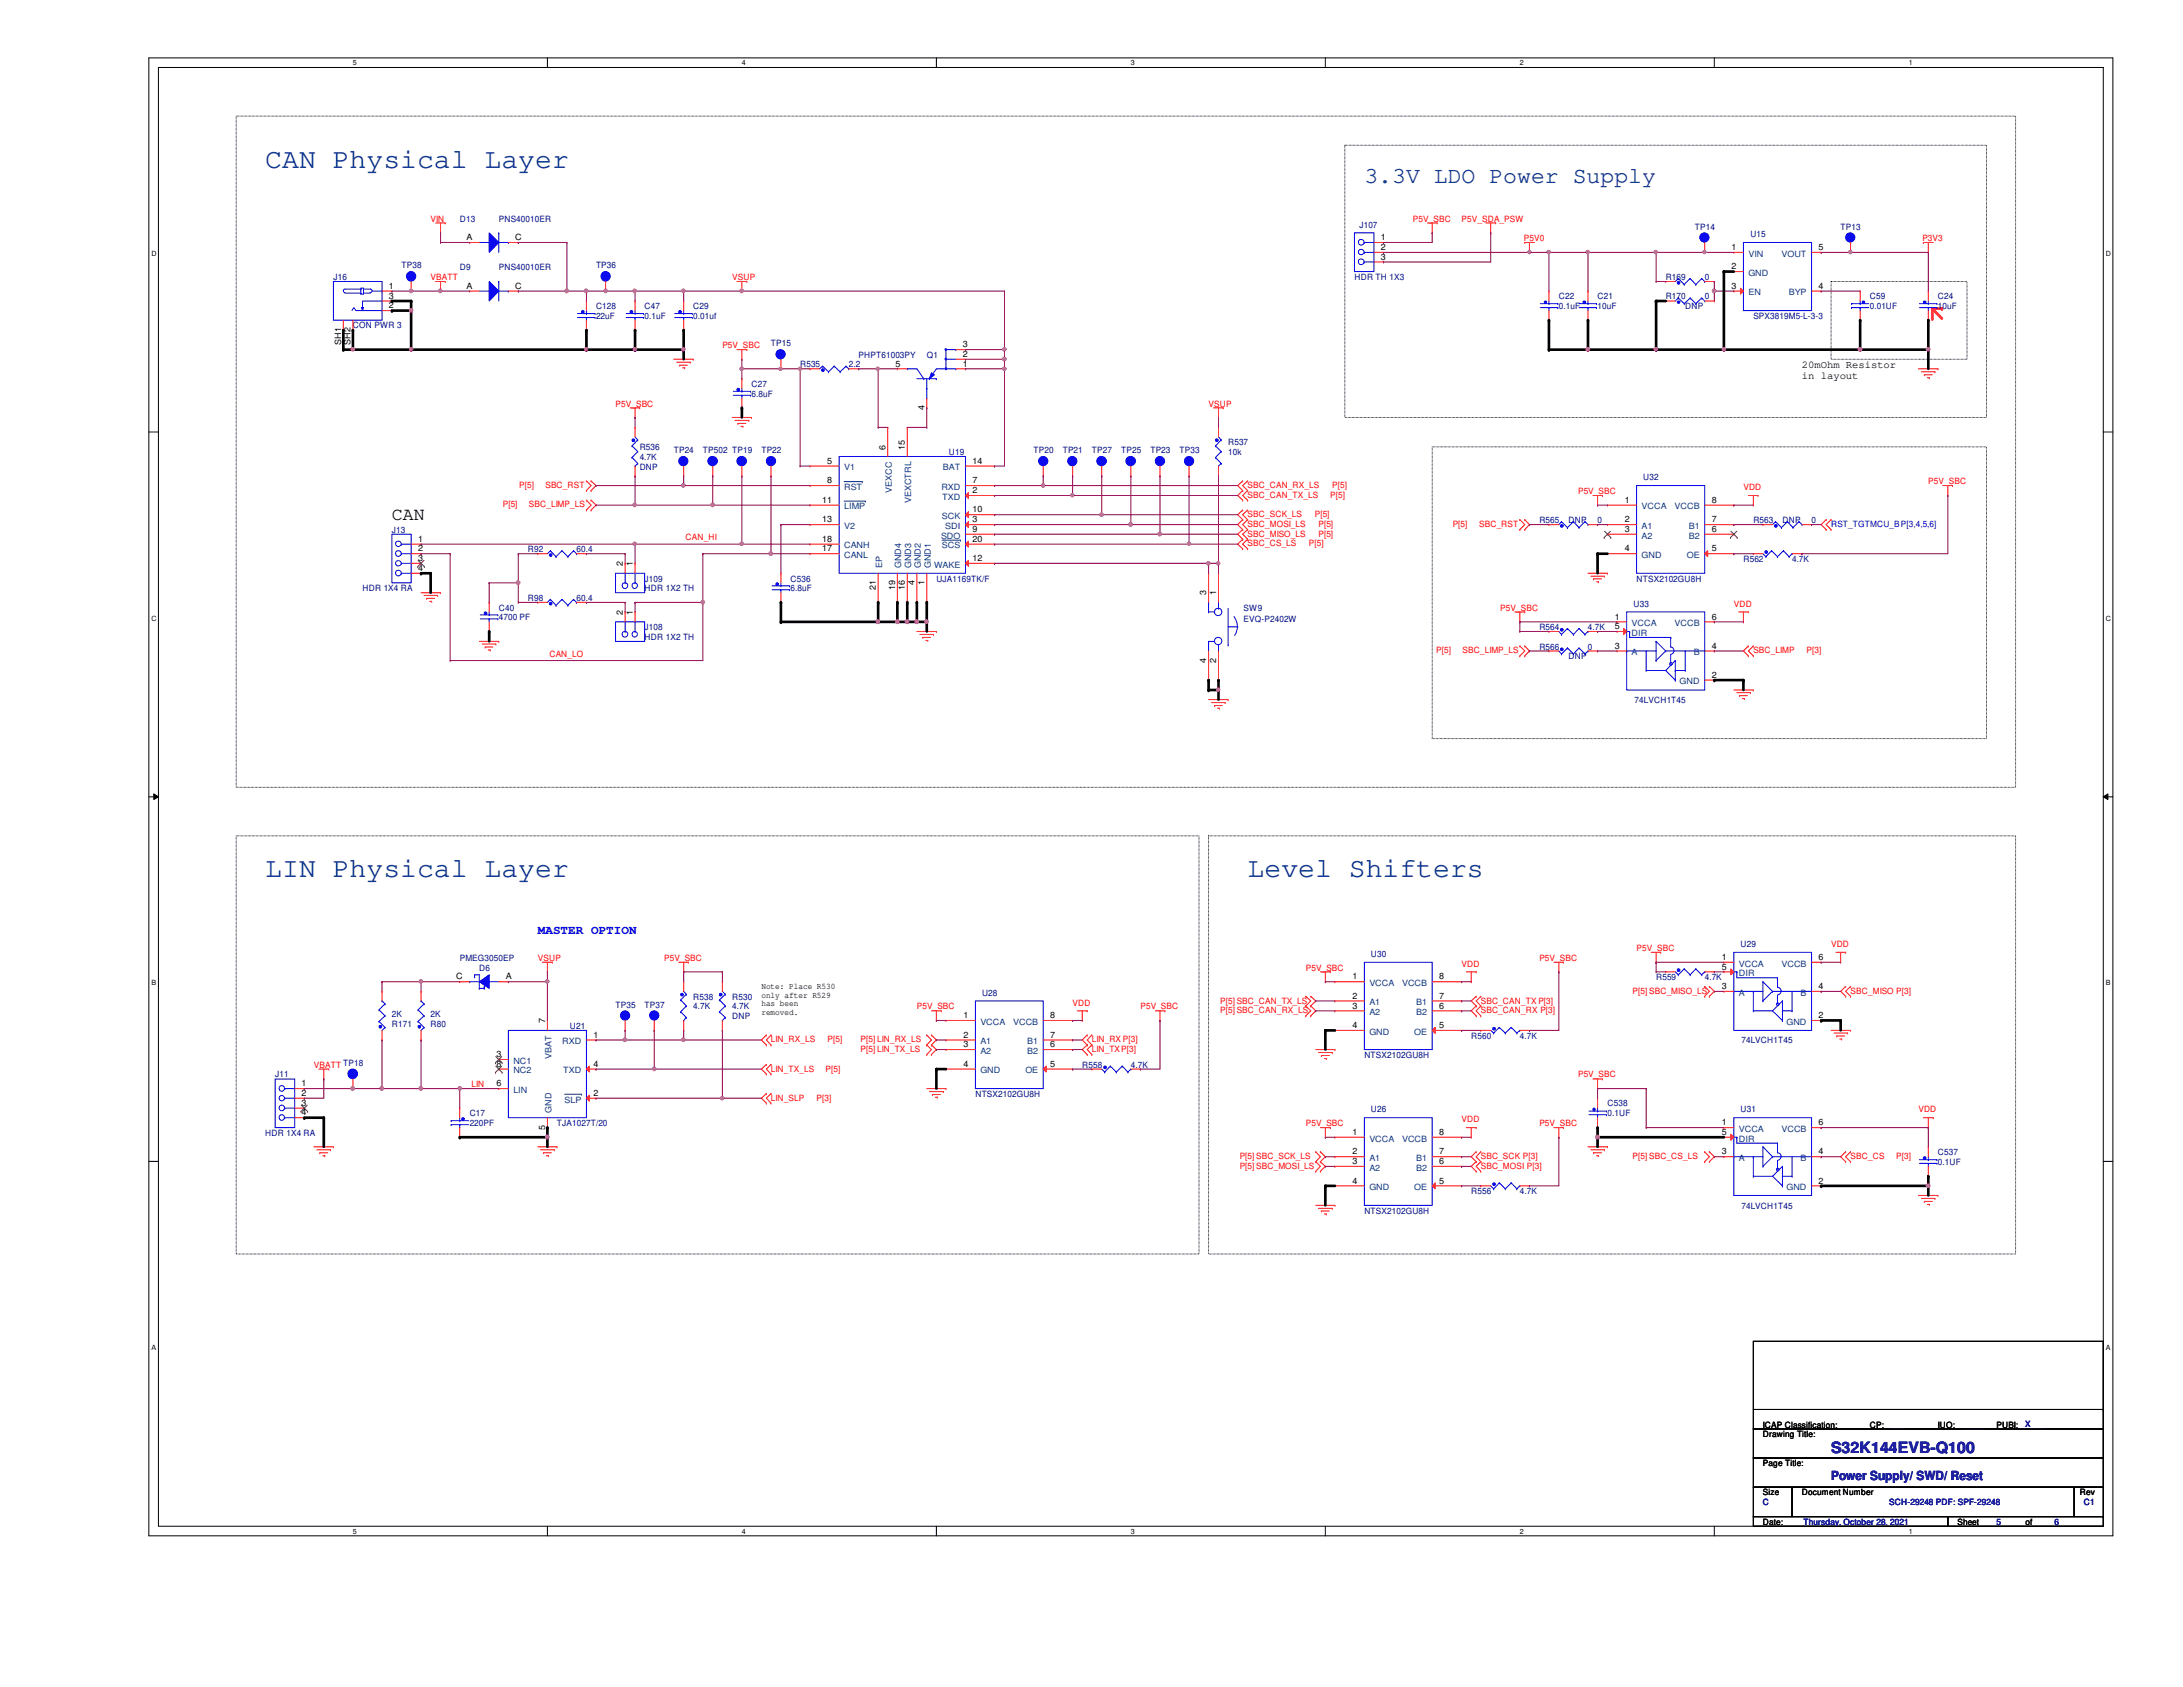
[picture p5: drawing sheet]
<svg xmlns="http://www.w3.org/2000/svg" width="279mm" height="216mm" viewBox="0 0 279 216" stroke-linecap="round" stroke-linejoin="round" font-family="sans-serif">
<defs><g id="words">
<g font-size="3.6" fill="#004080">
<text x="34" y="21.5">CAN Physical Layer</text>
<text x="34" y="112.2">LIN Physical Layer</text>
<text x="159.7" y="112.2">Level Shifters</text>
</g>
<text font-size="3" fill="#004080" x="174.6" y="23.5">3.3V LDO Power Supply</text>
<text font-size="2.3" x="50.2" y="66.5">CAN</text>
<text font-size="2" fill="#000080" x="234.4" y="186">S32K144EVB-Q100</text>
<text font-size="1.6" fill="#00f" x="68.8" y="119.5">MASTER OPTION</text>
<text font-size="1.6" fill="#000080" x="234.4" y="189.4">Power Supply/ SWD/ Reset</text>
<g font-size="1.4">
<text x="230.6" y="47.1">20mOhm Resistor</text>
<text x="230.6" y="48.5">in layout</text>
</g>
<g font-size="1.1" fill="#f00">
<text x="55.1" y="28.4">VIN</text>
<text x="180.8" y="28.4">P5V_SBC</text>
<text x="187.1" y="28.4">P5V_SDA_PSW</text>
<text x="55.1" y="35.8">VBATT</text>
<text x="93.7" y="35.8">VSUP</text>
<text x="195" y="30.9">P5V0</text>
<text x="246" y="30.9">P3V3</text>
<text x="92.5" y="44.5">P5V_SBC</text>
<text x="78.8" y="52">P5V_SBC</text>
<text x="154.7" y="52">VSUP</text>
<text x="64.3" y="64.9">P[5]</text>
<text x="66.5" y="62.5">P[5]</text>
<text x="67.7" y="64.9">SBC_LIMP_LS</text>
<text x="69.8" y="62.5">SBC_RST</text>
<text x="159.7" y="63.7">SBC_CAN_TX_LS</text>
<text x="159.7" y="62.5">SBC_CAN_RX_LS</text>
<text x="170.3" y="63.7">P[5]</text>
<text x="170.5" y="62.5">P[5]</text>
<text x="202" y="63.2">P5V_SBC</text>
<text x="223.1" y="62.7">VDD</text>
<text x="246.8" y="62">P5V_SBC</text>
<text x="87.8" y="69.2">CAN_HI</text>
<text x="159.7" y="67.4">SBC_MOSI_LS</text>
<text x="159.7" y="66.2">SBC_SCK_LS</text>
<text x="159.7" y="68.7">SBC_MISO_LS</text>
<text x="159.7" y="69.9">SBC_CS_LS</text>
<text x="167.5" y="69.9">P[5]</text>
<text x="168.3" y="66.2">P[5]</text>
<text x="168.7" y="67.4">P[5]</text>
<text x="168.7" y="68.7">P[5]</text>
<text x="185.9" y="67.4">P[5]</text>
<text x="189.3" y="67.4">SBC_RST</text>
<text x="221.9" y="77.6">VDD</text>
<text x="183.8" y="83.6">P[5]</text>
<text x="187.2" y="83.6">SBC_LIMP_LS</text>
<text x="192" y="78.1">P5V_SBC</text>
<text x="224.4" y="83.6">SBC_LIMP</text>
<text x="231.2" y="83.6">P[3]</text>
<text x="70.3" y="84.1">CAN_LO</text>
<text x="68.8" y="122.9">VSUP</text>
<text x="85" y="122.9">P5V_SBC</text>
<text x="167.1" y="124.2">P5V_SBC</text>
<text x="187.1" y="123.7">VDD</text>
<text x="197" y="122.9">P5V_SBC</text>
<text x="209.5" y="121.7">P5V_SBC</text>
<text x="234.4" y="121.2">VDD</text>
<text x="117.3" y="129.2">P5V_SBC</text>
<text x="137.3" y="128.7">VDD</text>
<text x="146" y="129.2">P5V_SBC</text>
<text x="156.2" y="128.4">P[5] SBC_CAN_TX_LS</text>
<text x="156.2" y="129.7">P[5] SBC_CAN_RX_LS</text>
<text x="189.5" y="128.4">SBC_CAN_TX P[3]</text>
<text x="189.5" y="129.7">SBC_CAN_RX P[3]</text>
<text x="209" y="127.2">P[5] SBC_MISO_LS</text>
<text x="236.9" y="127.2">SBC_MISO P[3]</text>
<text x="40.2" y="136.7">VBATT TP18</text>
<text x="98.7" y="137.2">LIN_TX_LS</text>
<text x="98.7" y="133.4">LIN_RX_LS</text>
<text x="105.7" y="137.2">P[5]</text>
<text x="105.9" y="133.4">P[5]</text>
<text x="110.2" y="133.4">P[5] LIN_RX_LS</text>
<text x="110.2" y="134.7">P[5] LIN_TX_LS</text>
<text x="139.7" y="133.4">LIN_RX P[3]</text>
<text x="139.7" y="134.7">LIN_TXP[3]</text>
<text x="202" y="137.9">P5V_SBC</text>
<text x="60.4" y="139.1">LIN</text>
<text x="98.7" y="140.9">LIN_SLP</text>
<text x="104.5" y="140.9">P[3]</text>
<text x="187.1" y="143.6">VDD</text>
<text x="245.5" y="142.4">VDD</text>
<text x="158.7" y="149.6">P[5] SBC_MOSI_LS</text>
<text x="158.7" y="148.3">P[5] SBC_SCK_LS</text>
<text x="167.1" y="144.1">P5V_SBC</text>
<text x="189.5" y="148.3">SBC_SCK P[3]</text>
<text x="189.5" y="149.6">SBC_MOSI P[3]</text>
<text x="197" y="144.1">P5V_SBC</text>
<text x="209" y="148.3">P[5] SBC_CS_LS</text>
<text x="236.9" y="148.3">SBC_CS</text>
<text x="242.7" y="148.3">P[3]</text>
</g>
<g font-size="1.1" fill="#000080">
<text x="58.8" y="28.4">D13</text>
<text x="63.8" y="28.4">PNS40010ER</text>
<text x="174" y="29.1">J107</text>
<text x="216.9" y="29.4">TP14</text>
<text x="235.6" y="29.4">TP13</text>
<text x="42.7" y="35.8">J16</text>
<text x="51.4" y="34.3">TP38</text>
<text x="58.8" y="34.6">D9</text>
<text x="63.8" y="34.6">PNS40010ER</text>
<text x="76.3" y="34.3">TP36</text>
<text x="173.4" y="35.8">HDR TH 1X3</text>
<text x="213.2" y="35.8">R169</text>
<text x="218.2" y="35.8">0</text>
<text x="224" y="30.4">U15</text>
<text x="76.3" y="39.6">C128</text>
<text x="76.3" y="40.8">22uF</text>
<text x="82.5" y="39.6">C47</text>
<text x="82.5" y="40.8">0.1uF</text>
<text x="88.7" y="39.6">C29</text>
<text x="88.7" y="40.8">0.01uf</text>
<text x="199.5" y="38.3">C22</text>
<text x="199.5" y="39.6">0.1uF</text>
<text x="204.5" y="38.3">C21</text>
<text x="204.5" y="39.6">10uF</text>
<text x="213.2" y="38.3">R170</text>
<text x="215.7" y="39.6">DNP</text>
<text x="218.2" y="38.3">0</text>
<text x="224.4" y="40.8">SPX3819M5-L-3-3</text>
<text x="239.3" y="38.3">C59</text>
<text x="239.3" y="39.6">0.01UF</text>
<text x="248" y="38.3">C24</text>
<text x="248" y="39.6">10uF</text>
<text x="45.2" y="42">CON PWR 3</text>
<text x="98.7" y="44.3">TP15</text>
<text x="102.4" y="47">R535</text>
<text x="108.6" y="47">2.2</text>
<text x="109.9" y="45.8">PHPT61003PY</text>
<text x="118.6" y="45.8">Q1</text>
<text x="96.2" y="49.5">C27</text>
<text x="96.2" y="50.8">6.8uF</text>
<text x="81.9" y="57.6">R536</text>
<text x="81.9" y="58.8">4.7K</text>
<text x="86.2" y="58">TP24</text>
<text x="90" y="58">TP502 TP19</text>
<text x="97.5" y="58">TP22</text>
<text x="121.5" y="58.3">U19</text>
<text x="132.3" y="58">TP20</text>
<text x="136" y="58">TP21</text>
<text x="139.7" y="58">TP27</text>
<text x="143.5" y="58">TP25</text>
<text x="147.2" y="58">TP23</text>
<text x="151" y="58">TP33</text>
<text x="157.2" y="57">R537</text>
<text x="157.2" y="58.3">10k</text>
<text x="81.9" y="60.1">DNP</text>
<text x="210.3" y="61.5">U32</text>
<text x="50.2" y="68.2">J13</text>
<text x="67.6" y="70.7">R92</text>
<text x="73.8" y="70.7">60.4</text>
<text x="197" y="66.9">R565</text>
<text x="200.7" y="66.9">DNP</text>
<text x="204.5" y="66.9">0</text>
<text x="223.1" y="71.9">R562</text>
<text x="224.4" y="66.9">R563</text>
<text x="228.1" y="66.9">DNP</text>
<text x="229.4" y="71.9">4.7K</text>
<text x="231.9" y="66.9">0</text>
<text x="46.4" y="75.6">HDR 1X4 RA</text>
<text x="67.6" y="76.9">R98</text>
<text x="73.8" y="76.9">60.4</text>
<text x="82.5" y="74.4">J109</text>
<text x="82.5" y="75.6">HDR 1X2 TH</text>
<text x="101.2" y="74.4">C536</text>
<text x="101.2" y="75.6">6.8uF</text>
<text x="119.8" y="74.4">UJA1169TK/F</text>
<text x="209.1" y="77.6">U33</text>
<text x="209.5" y="74.4">NTSX2102GU8H</text>
<text x="63.8" y="78.1">C40</text>
<text x="63.8" y="79.4">4700 PF</text>
<text x="82.5" y="80.6">J108</text>
<text x="82.5" y="81.9">HDR 1X2 TH</text>
<text x="159.2" y="78.1">SW9</text>
<text x="159.2" y="79.6">EVQ-P2402W</text>
<text x="197" y="80.6">R564</text>
<text x="197" y="83.1">R566</text>
<text x="203.2" y="80.6">4.7K</text>
<text x="203.2" y="83.1">0</text>
<text x="200.7" y="84.4">DNP</text>
<text x="209.2" y="90">74LVCH1T45</text>
<text x="58.8" y="122.9">PMEG3050EP</text>
<text x="61.3" y="124.2">D6</text>
<text x="175.5" y="122.5">U30</text>
<text x="212" y="125.4">R559</text>
<text x="218.2" y="125.4">4.7K</text>
<text x="222.8" y="121.2">U29</text>
<text x="50.2" y="131.4">R171</text>
<text x="50.2" y="130.2">2K</text>
<text x="55.1" y="131.4">R80</text>
<text x="55.1" y="130.2">2K</text>
<text x="72.9" y="131.7">U21</text>
<text x="78.8" y="128.9">TP35</text>
<text x="82.5" y="128.9">TP37</text>
<text x="88.7" y="127.9">R538</text>
<text x="88.7" y="129.2">4.7K</text>
<text x="93.7" y="127.9">R530</text>
<text x="93.7" y="129.2">4.7K</text>
<text x="93.7" y="130.4">DNP</text>
<text x="125.7" y="127.4">U28</text>
<text x="35.2" y="137.9">J11</text>
<text x="138.5" y="136.7">R558</text>
<text x="144.7" y="136.7">4.7K</text>
<text x="174.6" y="135.4">NTSX2102GU8H</text>
<text x="188.3" y="132.9">R560</text>
<text x="194.5" y="132.9">4.7K</text>
<text x="222.9" y="133.5">74LVCH1T45</text>
<text x="60.1" y="142.9">C17</text>
<text x="124.8" y="140.4">NTSX2102GU8H</text>
<text x="175.5" y="142.4">U26</text>
<text x="205.7" y="141.6">C538</text>
<text x="205.7" y="142.9">0.1UF</text>
<text x="222.8" y="142.4">U31</text>
<text x="34" y="145.4">HDR 1X4 RA</text>
<text x="60.1" y="144.1">220PF</text>
<text x="71.3" y="144.1">TJA1027T/20</text>
<text x="248" y="147.8">C537</text>
<text x="248" y="149.1">0.1UF</text>
<text x="174.6" y="155.3">NTSX2102GU8H</text>
<text x="188.3" y="152.8">R556</text>
<text x="194.5" y="152.8">4.7K</text>
<text x="222.9" y="154.7">74LVCH1T45</text>
<text x="242.1" y="182.6">___</text>
<text x="251.5" y="182.7">____</text>
<text x="225.6" y="192.7">C</text>
<text x="230.8" y="195.2">Thursday, October 28, 2021</text>
<text x="241.8" y="192.7">SCH-29248 PDF: SPF-29248</text>
<text x="255.5" y="195.2">5</text>
<text x="263" y="195.2">6</text>
<text x="266.7" y="192.7">C1</text>
</g>
<g font-size="1.1">
<text x="59.7" y="30.7">A</text>
<text x="66" y="30.7">C</text>
<text x="176.7" y="30.7">1</text>
<text x="176.7" y="32">2</text>
<text x="176.7" y="33.2">3</text>
<text x="221.6" y="32">1</text>
<text x="221.6" y="34.5">2</text>
<text x="232.7" y="32">5</text>
<text x="49.8" y="37">1</text>
<text x="49.8" y="39.5">2</text>
<text x="49.8" y="38.2">3</text>
<text x="59.7" y="37">A</text>
<text x="66" y="37">C</text>
<text x="221.6" y="37">3</text>
<text x="232.7" y="37">4</text>
<text x="43.6" y="44.1" transform="rotate(-90 43.6 44.1)">SH1</text>
<text x="44.9" y="44.1" transform="rotate(-90 44.9 44.1)">SH2</text>
<text x="114.6" y="46.9">5</text>
<text x="123.2" y="46.9">1</text>
<text x="123.2" y="45.7">2</text>
<text x="123.2" y="44.4">3</text>
<text x="118.3" y="52.5" transform="rotate(-90 118.3 52.5)">4</text>
<text x="105.9" y="59.4">5</text>
<text x="113.3" y="57.5" transform="rotate(-90 113.3 57.5)">6</text>
<text x="115.8" y="57.5" transform="rotate(-90 115.8 57.5)">15</text>
<text x="124.5" y="59.4">14</text>
<text x="105.2" y="64.3">11</text>
<text x="105.9" y="61.8">8</text>
<text x="124.5" y="63.1">2</text>
<text x="124.5" y="61.8">7</text>
<text x="124.5" y="65.6">10</text>
<text x="207.9" y="64.3">1</text>
<text x="219.1" y="64.3">8</text>
<text x="53.5" y="69.3">1</text>
<text x="53.5" y="70.6">2</text>
<text x="53.5" y="71.8">3</text>
<text x="105.2" y="66.8">13</text>
<text x="105.2" y="70.6">17</text>
<text x="105.2" y="69.3">18</text>
<text x="124.5" y="66.8">3</text>
<text x="124.5" y="68.1">9</text>
<text x="124.5" y="71.8">12</text>
<text x="124.5" y="69.3">20</text>
<text x="207.9" y="66.8">2</text>
<text x="207.9" y="68.1">3</text>
<text x="207.9" y="70.6">4</text>
<text x="219.1" y="66.8">7</text>
<text x="219.1" y="68.1">6</text>
<text x="219.1" y="70.6">5</text>
<text x="53.5" y="73.1">4</text>
<text x="79.7" y="72.5" transform="rotate(-90 79.7 72.5)">2</text>
<text x="81" y="72.5" transform="rotate(-90 81 72.5)">1</text>
<text x="112.1" y="75.5" transform="rotate(-90 112.1 75.5)">21</text>
<text x="114.6" y="75.5" transform="rotate(-90 114.6 75.5)">19</text>
<text x="115.8" y="75.5" transform="rotate(-90 115.8 75.5)">16</text>
<text x="117.1" y="74.9" transform="rotate(-90 117.1 74.9)">4</text>
<text x="118.3" y="74.9" transform="rotate(-90 118.3 74.9)">1</text>
<text x="154.4" y="76.2" transform="rotate(-90 154.4 76.2)">3</text>
<text x="155.7" y="76.2" transform="rotate(-90 155.7 76.2)">1</text>
<text x="79.7" y="78.7" transform="rotate(-90 79.7 78.7)">2</text>
<text x="81" y="78.7" transform="rotate(-90 81 78.7)">1</text>
<text x="206.7" y="79.3">1</text>
<text x="206.7" y="83">3</text>
<text x="206.7" y="80.5">5</text>
<text x="219.1" y="83">4</text>
<text x="219.1" y="79.3">6</text>
<text x="154.4" y="84.8" transform="rotate(-90 154.4 84.8)">4</text>
<text x="155.7" y="84.8" transform="rotate(-90 155.7 84.8)">2</text>
<text x="219.1" y="86.7">2</text>
<text x="58.4" y="125.3">C</text>
<text x="64.7" y="125.3">A</text>
<text x="173.1" y="125.3">1</text>
<text x="184.2" y="125.3">8</text>
<text x="220.4" y="122.9">1</text>
<text x="220.4" y="124.1">5</text>
<text x="232.7" y="122.9">6</text>
<text x="69.8" y="131" transform="rotate(-90 69.8 131)">7</text>
<text x="97.5" y="126.6">Note: Place R530</text>
<text x="97.5" y="127.7">only after R529</text>
<text x="97.5" y="128.8">has been</text>
<text x="97.5" y="129.9">removed.</text>
<text x="123.3" y="130.3">1</text>
<text x="134.4" y="130.3">8</text>
<text x="173.1" y="127.8">2</text>
<text x="173.1" y="129.1">3</text>
<text x="173.1" y="131.6">4</text>
<text x="184.2" y="127.8">7</text>
<text x="184.2" y="129.1">6</text>
<text x="184.2" y="131.6">5</text>
<text x="220.4" y="126.6">3</text>
<text x="232.7" y="130.3">2</text>
<text x="232.7" y="126.6">4</text>
<text x="63.5" y="135.3">3</text>
<text x="63.5" y="136.5">8</text>
<text x="75.9" y="132.8">1</text>
<text x="75.9" y="136.5">4</text>
<text x="123.3" y="132.8">2</text>
<text x="123.3" y="134">3</text>
<text x="123.3" y="136.5">4</text>
<text x="134.4" y="132.8">7</text>
<text x="134.4" y="134">6</text>
<text x="134.4" y="136.5">5</text>
<text x="38.6" y="139">1</text>
<text x="38.6" y="140.2">2</text>
<text x="38.6" y="141.5">3</text>
<text x="38.6" y="142.7">4</text>
<text x="63.5" y="139">6</text>
<text x="75.9" y="140.2">2</text>
<text x="69.8" y="144.6" transform="rotate(-90 69.8 144.6)">5</text>
<text x="173.1" y="145.2">1</text>
<text x="173.1" y="147.7">2</text>
<text x="173.1" y="149">3</text>
<text x="184.2" y="145.2">8</text>
<text x="184.2" y="147.7">7</text>
<text x="184.2" y="149">6</text>
<text x="220.4" y="144">1</text>
<text x="220.4" y="147.7">3</text>
<text x="220.4" y="145.2">5</text>
<text x="232.7" y="147.7">4</text>
<text x="232.7" y="144">6</text>
<text x="173.1" y="151.5">4</text>
<text x="184.2" y="151.5">5</text>
<text x="232.7" y="151.5">2</text>
<text x="225.6" y="183.9">Drawing Title:</text>
<text x="225.6" y="182.7">ICAP Classification:</text>
<text x="239.3" y="182.7">CP:</text>
<text x="248" y="182.7">IUO:</text>
<text x="255.5" y="182.7">PUBI: _X___</text>
<text x="225.6" y="187.7">Page Title:</text>
<text x="225.6" y="191.4">Size</text>
<text x="230.6" y="191.4">Document Number</text>
<text x="266.2" y="191.4">Rev</text>
<text x="225.6" y="195.2">Date:</text>
<text x="250.5" y="195.2">Sheet</text>
<text x="259.2" y="195.2">of</text>
</g>
<g font-size="1.1" fill="#004080">
<text x="223.8" y="32.9">VIN</text>
<text x="223.8" y="35.3">GND</text>
<text x="228" y="32.9">VOUT</text>
<text x="223.8" y="37.8">EN</text>
<text x="228.9" y="37.8">BYP</text>
<text x="108" y="60.2">V1</text>
<text x="108" y="62.7">RST</text>
<text x="108" y="65.2">LIMP</text>
<text x="114.1" y="63" transform="rotate(-90 114.1 63)">VEXCC</text>
<text x="116.6" y="64.4" transform="rotate(-90 116.6 64.4)">VEXCTRL</text>
<text x="120.5" y="62.7">RXD</text>
<text x="120.6" y="64">TXD</text>
<text x="120.7" y="60.2">BAT</text>
<text x="210.1" y="65.2">VCCA</text>
<text x="214.3" y="65.2">VCCB</text>
<text x="108" y="67.7">V2</text>
<text x="108" y="71.4">CANL</text>
<text x="108" y="70.2">CANH</text>
<text x="120.4" y="68.9">SDO</text>
<text x="120.6" y="66.4">SCK</text>
<text x="120.6" y="70.2">SCS</text>
<text x="121" y="67.7">SDI</text>
<text x="210.1" y="67.7">A1</text>
<text x="210.1" y="68.9">A2</text>
<text x="210.1" y="71.4">GND</text>
<text x="215.9" y="71.4">OE</text>
<text x="216.2" y="67.7">B1</text>
<text x="216.2" y="68.9">B2</text>
<text x="112.9" y="72.7" transform="rotate(-90 112.9 72.7)">EP</text>
<text x="115.4" y="72.7" transform="rotate(-90 115.4 72.7)">GND4</text>
<text x="116.6" y="72.7" transform="rotate(-90 116.6 72.7)">GND3</text>
<text x="117.9" y="72.7" transform="rotate(-90 117.9 72.7)">GND2</text>
<text x="119.1" y="72.7" transform="rotate(-90 119.1 72.7)">GND1</text>
<text x="119.5" y="72.6">WAKE</text>
<text x="208.8" y="80.1">VCCA</text>
<text x="208.8" y="83.9">A</text>
<text x="208.8" y="81.4">DIR</text>
<text x="214.3" y="80.1">VCCB</text>
<text x="216.8" y="83.9">B</text>
<text x="215" y="87.6">GND</text>
<text x="222.5" y="123.7">VCCA</text>
<text x="222.5" y="124.9">DIR</text>
<text x="228" y="123.7">VCCB</text>
<text x="125.5" y="131.1">VCCA</text>
<text x="129.7" y="131.1">VCCB</text>
<text x="175.3" y="126.2">VCCA</text>
<text x="175.3" y="128.7">A1</text>
<text x="175.3" y="129.9">A2</text>
<text x="179.5" y="126.2">VCCB</text>
<text x="181.3" y="128.7">B1</text>
<text x="181.3" y="129.9">B2</text>
<text x="222.5" y="127.4">A</text>
<text x="228.6" y="131.1">GND</text>
<text x="230.5" y="127.4">B</text>
<text x="65.7" y="136.1">NC1</text>
<text x="65.7" y="137.4">NC2</text>
<text x="70.6" y="135.5" transform="rotate(-90 70.6 135.5)">VBAT</text>
<text x="72" y="133.6">RXD</text>
<text x="72.1" y="137.4">TXD</text>
<text x="125.5" y="133.6">A1</text>
<text x="125.5" y="134.9">A2</text>
<text x="125.5" y="137.4">GND</text>
<text x="131.2" y="137.4">OE</text>
<text x="131.5" y="133.6">B1</text>
<text x="131.5" y="134.9">B2</text>
<text x="175.3" y="132.4">GND</text>
<text x="181" y="132.4">OE</text>
<text x="65.7" y="139.9">LIN</text>
<text x="70.6" y="142.4" transform="rotate(-90 70.6 142.4)">GND</text>
<text x="72.3" y="141.1">SLP</text>
<text x="175.3" y="146.1">VCCA</text>
<text x="175.3" y="148.6">A1</text>
<text x="175.3" y="149.8">A2</text>
<text x="179.5" y="146.1">VCCB</text>
<text x="181.3" y="148.6">B1</text>
<text x="181.3" y="149.8">B2</text>
<text x="222.5" y="144.9">VCCA</text>
<text x="222.5" y="148.6">A</text>
<text x="222.5" y="146.1">DIR</text>
<text x="228" y="144.9">VCCB</text>
<text x="230.5" y="148.6">B</text>
<text x="175.3" y="152.3">GND</text>
<text x="181" y="152.3">OE</text>
<text x="228.6" y="152.3">GND</text>
</g>
<text font-size="1.1" fill="#00f" x="234.4" y="67.4">RST_TGTMCU_BP[3,4,5,6]</text>
<g font-size=".9">
<text x="45.2" y="8.3">5</text>
<text x="95" y="8.3">4</text>
<text x="144.7" y="8.3">3</text>
<text x="194.5" y="8.3">2</text>
<text x="244.3" y="8.3">1</text>
<text x="19.4" y="32.8">D</text>
<text x="269.5" y="32.8">D</text>
<text x="19.4" y="79.4">C</text>
<text x="269.5" y="79.4">C</text>
<text x="19.4" y="126.1">B</text>
<text x="269.5" y="126.1">B</text>
<text x="19.4" y="172.8">A</text>
<text x="269.5" y="172.8">A</text>
<text x="45.2" y="196.3">5</text>
<text x="95" y="196.3">4</text>
<text x="144.7" y="196.3">3</text>
<text x="194.5" y="196.3">2</text>
<text x="244.3" y="196.3">1</text>
</g>
</g></defs>
<path d="M19.1 7.4h251.3v189.2h-251.3zM20.3 8.6h248.9v186.7h-248.9z" fill="none" stroke="#000" stroke-width=".13"/>
<g fill="#fff">
<path d="M45.2 7.5h.5v1.1h-.5z"/>
<path d="M45.2 195.5h.5v1h-.5z"/>
</g>
<path d="M70.1 7.4v1.2M70.1 195.3v1.3" fill="none" stroke="#000" stroke-width=".13"/>
<g fill="#fff">
<path d="M95 7.5h.5v1.1h-.5z"/>
<path d="M95 195.5h.5v1h-.5z"/>
</g>
<path d="M119.8 7.4v1.2M119.8 195.3v1.3" fill="none" stroke="#000" stroke-width=".13"/>
<g fill="#fff">
<path d="M144.7 7.5h.5v1.1h-.5z"/>
<path d="M144.7 195.5h.5v1h-.5z"/>
</g>
<path d="M169.6 7.4v1.2M169.6 195.3v1.3" fill="none" stroke="#000" stroke-width=".13"/>
<g fill="#fff">
<path d="M194.5 7.5h.5v1.1h-.5z"/>
<path d="M194.5 195.5h.5v1h-.5z"/>
</g>
<path d="M219.4 7.4v1.2M219.4 195.3v1.3" fill="none" stroke="#000" stroke-width=".13"/>
<g fill="#fff">
<path d="M244.3 7.5h.5v1.1h-.5z"/>
<path d="M244.3 195.5h.5v1h-.5z"/>
<path d="M19.4 32h.6v1h-.6z"/>
<path d="M269.5 32h.7v1h-.7z"/>
<path d="M19.4 78.6h.6v1h-.6z"/>
<path d="M269.5 78.6h.7v1h-.7z"/>
</g>
<path d="M19.1 55.3h1.2M269.2 55.3h1.2" fill="none" stroke="#000" stroke-width=".13"/>
<g fill="#fff">
<path d="M19.4 125.3h.6v1h-.6z"/>
<path d="M269.5 125.3h.6v1h-.6z"/>
</g>
<path d="M19.1 102h1.2M19.7 101.6l.6 .4-.6 .3zM269.2 102l.6-.4v.7zM269.2 102h1.2" fill="none" stroke="#000" stroke-width=".13"/>
<path d="M19.7 101.6l.6 .4-.6 .3zM269.2 102l.6-.4v.7z" fill="#000"/>
<g fill="#fff">
<path d="M19.4 172h.5v1h-.5z"/>
<path d="M269.5 172h.6v1h-.6z"/>
</g>
<path d="M234.4 36h17.4v10h-17.4zM19.1 148.6h1.2M269.2 148.6h1.2" fill="none" stroke="#000" stroke-width=".13"/>
<path d="M247.3 39.5l1.2 1.3" fill="none" stroke="#f00" stroke-width=".34"/>
<circle cx="247.3" cy="39.5" r=".17" fill="#f00"/>
<path d="M247.3 39.5v1.3" fill="none" stroke="#f00" stroke-width=".34"/>
<circle cx="247.3" cy="40.8" r=".17" fill="#f00"/>
<path d="M247.3 39.5h1.2" fill="none" stroke="#f00" stroke-width=".34"/>
<circle cx="248.5" cy="39.5" r=".17" fill="#f00"/>
<g fill="none" stroke="#000" stroke-width=".13">
<path d="M30.2 14.9h227.8v85.9h-227.8zM172.1 18.6h82.2v34.8h-82.2zM183.3 57.2h71v37.3h-71zM30.2 107h123.3v53.5h-123.3zM154.7 107h103.3v53.5h-103.3zM224.4 171.7h44.8v11.2h-44.8zM224.4 182.9h44.8v3.7h-44.8zM224.4 186.6h44.8v3.7h-44.8zM224.4 190.3h5v3.8h-5zM224.4 194.1h24.9v1.2h-24.9zM224.4 180.4h44.8M229.4 190.3h36.1v3.8h-36.1z"/>
<path d="M249.3 194.1h19.9v1.2h-19.9zM265.5 190.3h3.7v3.8h-3.7zM269.2 180.4h.1"/>
</g>
<g fill="none" stroke="#f00" stroke-width=".13">
<path d="M55.8 28.5h1.2M55.8 36h1.2M56.4 29.8h.1M56.4 37.3h.1M56.4 28.5v1.3M56.4 36v1.3M57 28.5h.1M57 36h.1M94.3 36h1.3M95 37.3h.1M95 36v1.3M95.6 36h.1"/>
<path d="M182.7 28.5h1.2M183.3 29.8h.1M183.3 28.5v1.3M183.9 28.5h.1M190.2 28.5h1.2M190.8 29.8h.1M190.8 28.5v1.3M191.4 28.5h.1M195.2 31h.1M195.2 31h1.2M195.7 32.3h.1M195.7 31v1.3"/>
<path d="M246.2 31h.1M246.2 31h1.2M246.8 32.3h.1M246.8 31v1.3M80.6 52.2h1.3M81.3 53.4h.1M81.3 52.2v1.2M81.9 52.2h.1M86.2 46h2.5M86.6 46.4h1.7M87 46.7h.1M87 46.7h1"/>
<path d="M87.4 47.1h.2M87.6 47.1h.1M88.3 46.4h.1M88.7 46h.1M93.7 53.4h2.5M94.1 53.8h1.7M94.3 44.7h1.3M94.4 54.2h.1M94.4 54.2h1.1M94.8 54.6h.3M95 46h.1M95 44.7v1.3"/>
<path d="M95.1 54.6h.1M95.6 44.7h.1M95.8 53.8h.1M96.2 53.4h.1M155.3 52.2h1.2M156 53.4h.1M156 52.2v1.2M156.5 52.2h.1M245.5 47.2h2.5M245.9 47.6h1.8M246.3 48h.1M246.3 48h1"/>
<path d="M246.7 48.3h.2M246.9 48.3h.1M247.7 47.6h.1M248 47.2h.1M53.9 75.9h2.5M54.3 76.2h1.7M54.6 76.6h.1M54.6 76.6h1M55 77h.2M55.2 77h.1M56 76.2h.1M56.4 75.9h.1"/>
<path d="M75.1 64h.1M75.1 65.3h.1M75.1 61.6h.1M75.1 62.8h.1M75.1 64l.5 .6-.5 .7M75.1 61.6l.5 .5-.5 .7M75.6 65.3h.1M75.6 64h.1M75.6 62.8h.1M75.6 61.6h.1M75.6 64l.7 .6-.7 .7M75.6 61.6l.7 .5-.7 .7"/>
<path d="M159 66.5h.1M159 67.8h.1M159 65.3h.1M159 69h.1M159 70.2h.1M159 62.8h.1M159 64h.1M159 61.6h.1M159 66.5l-.6 .6 .6 .7M159 65.3l-.6 .6 .6 .6M159 67.8l-.6 .6 .6 .6M159 69l-.6 .6 .6 .6"/>
<path d="M159 62.8l-.6 .6 .6 .6M159 61.6l-.6 .5 .6 .7M159.7 67.8h.1M159.7 66.5h.1M159.7 65.3h.1M159.7 69h.1M159.7 70.2h.1M159.7 64h.1M159.7 62.8h.1M159.7 61.6h.1M159.7 66.5l-.7 .6 .7 .7M159.7 65.3l-.7 .6 .7 .6"/>
<path d="M159.7 67.8l-.7 .6 .7 .6M159.7 69l-.7 .6 .7 .6M159.7 62.8l-.7 .6 .7 .6M159.7 61.6l-.7 .5 .7 .7M193.9 78.3h1.3M194.5 79.6h.1M194.5 66.5h.1M194.5 67.8h.1M194.5 78.3v1.3M194.5 66.5l.7 .6-.7 .7M195.2 78.3h.1M195.2 67.8h.1"/>
<path d="M195.2 66.5h.1M195.2 66.5l.5 .6-.5 .7M203.2 73.4h2.5M203.6 73.7h1.8M203.9 63.4h1.2M204 74.1h.1M204 74.1h1M204.3 74.5h.3M204.5 64.6h.1M204.5 63.4v1.2M204.6 74.5h.1M205.1 63.4h.1"/>
<path d="M205.4 73.7h.1M205.7 73.4h.1M222.5 78.3h1.3M223.1 79.6h.1M223.1 78.3v1.3M223.8 78.3h.1M223.8 63.4h1.2M224.4 64.6h.1M224.4 63.4v1.2M225 63.4h.1M233.7 67.8h.1M233.7 66.5h.1"/>
<path d="M233.7 66.5l-.6 .6 .6 .7M234.4 66.5h.1M234.4 67.8h.1M234.4 66.5l-.7 .6 .7 .7M248.7 62.1h1.2M249.3 63.4h.1M249.3 62.1v1.3M249.9 62.1h.1M61.3 82.1h2.5M61.7 82.4h1.8M62.1 82.8h.1M62.1 82.8h1"/>
<path d="M62.5 83.2h.2M62.7 83.2h.1M63.5 82.4h.1M63.8 82.1h.1M117.3 80.8h2.5M117.7 81.2h1.8M118.1 81.6h.1M118.1 81.6h1M118.5 82h.2M118.7 82h.1M119.5 81.2h.1M119.8 80.8h.1"/>
<path d="M154.7 89.5h2.5M155.1 89.9h1.7M155.4 90.3h.1M155.4 90.3h1M155.8 90.6h.3M156.1 90.6h.1M156.8 89.9h.1M157.2 89.5h.1M194.5 82.7h.1M194.5 83.9h.1M194.5 82.7l.7 .6-.7 .6M195.2 83.9h.1"/>
<path d="M195.2 82.7h.1M195.2 82.7l.5 .6-.5 .6M221.9 88.3h2.5M222.3 88.6h1.7M222.6 89h.1M222.6 89h1M223 89.4h.3M223.3 89.4h.1M223.8 82.7h.1M223.8 83.9h.1M223.8 82.7l-.7 .6 .7 .6M224 88.6h.1"/>
<path d="M224.4 88.3h.1M224.4 83.9h.1M224.4 82.7h.1M224.4 82.7l-.6 .6 .6 .6M37.7 139.3h1.2M38.9 139.3h.1M40.8 136.8h1.3M41.4 138.1h.1M41.4 136.8v1.3M42.1 136.8h.1M69.4 123.1h1.3M70.1 124.4h.1"/>
<path d="M70.1 123.1v1.3M70.7 123.1h.1M86.9 123.1h1.2M87.5 124.4h.1M87.5 123.1v1.3M88.1 123.1h.1M98.1 136.2h.1M98.1 137.5h.1M98.1 132.5h.1M98.1 133.7h.1M98.1 140h.1M98.1 136.2l-.6 .6 .6 .7"/>
<path d="M98.1 132.5l-.6 .6 .6 .6M98.1 140l-.6 .5 .6 .7M98.7 137.5h.1M98.7 136.2h.1M98.7 133.7h.1M98.7 132.5h.1M98.7 140h.1M98.7 136.2l-.6 .6 .6 .7M98.7 132.5l-.6 .6 .6 .6M98.7 140l-.6 .5 .6 .7M118.6 133.7h.1M118.6 132.5h.1"/>
<path d="M118.6 135h.1M118.6 139.3h2.5M118.6 132.5l.6 .6-.6 .6M118.6 133.7l.6 .6-.6 .7M119 139.7h1.7M119.2 132.5h.1M119.2 133.7h.1M119.2 135h.1M119.2 129.4h1.3M119.2 132.5l.6 .6-.6 .6M119.2 133.7l.6 .6-.6 .7M119.8 130.6h.1"/>
<path d="M119.8 129.4v1.2M120.5 129.4h.1M120.7 139.7h.1M121.1 139.3h.1M137.9 129.4h1.2M138.5 130.6h.1M138.5 129.4v1.2M139.1 129.4h.1M139.1 132.5h.1M139.1 133.7h.1M139.1 135h.1M139.1 132.5l-.6 .6 .6 .6"/>
<path d="M139.1 133.7l-.6 .6 .6 .7M139.7 133.7h.1M139.7 132.5h.1M139.7 135h.1M139.7 132.5l-.6 .6 .6 .6M139.7 133.7l-.6 .6 .6 .7M147.9 129.4h1.2M148.5 130.6h.1M148.5 129.4v1.2M149.1 129.4h.1M167.1 128.7h.1M167.1 127.5h.1"/>
<path d="M167.1 130h.1M167.1 127.5l.7 .6-.7 .6M167.1 128.7l.7 .7-.7 .6M167.8 127.5h.1M167.8 128.7h.1M167.8 130h.1M167.8 127.5l.6 .6-.6 .6M167.8 128.7l.6 .7-.6 .6M168.4 134.3h2.5M168.7 134.7h1.8M169 124.4h1.3M169.1 135.1h.1"/>
<path d="M169.1 135.1h1M169.5 135.5h.3M169.6 125.6h.1M169.6 124.4v1.2M169.8 135.5h.1M170.3 124.4h.1M170.5 134.7h.1M170.9 134.3h.1M187.7 124.4h1.2M188.3 125.6h.1M188.3 124.4v1.2M188.9 124.4h.1"/>
<path d="M188.9 127.5h.1M188.9 128.7h.1M188.9 130h.1M188.9 128.7l-.6 .7 .6 .6M188.9 127.5l-.6 .6 .6 .6M189.5 128.7h.1M189.5 127.5h.1M189.5 130h.1M189.5 127.5l-.6 .6 .6 .6M189.5 128.7l-.6 .7 .6 .6M198.9 123.1h1.2M199.5 124.4h.1"/>
<path d="M199.5 123.1v1.3M200.1 123.1h.1M203.9 138.1h1.2M204.5 139.3h.1M204.5 138.1v1.2M205.1 138.1h.1M211.3 121.9h1.3M212 123.1h.1M212 121.9v1.2M212.6 121.9h.1M218.2 127.5h.1M218.2 126.2h.1"/>
<path d="M218.2 126.2l.6 .7-.6 .6M218.8 126.2h.1M218.8 127.5h.1M218.8 126.2l.6 .7-.6 .6M234.4 131.9h2.5M234.7 132.2h1.8M235 121.9h1.2M235.1 132.6h.1M235.1 132.6h1M235.5 133h.2M235.6 123.1h.1M235.6 121.9v1.2"/>
<path d="M235.7 133h.1M236.2 121.9h.1M236.2 126.2h.1M236.2 127.5h.1M236.2 126.2l-.6 .7 .6 .6M236.5 132.2h.1M236.9 131.9h.1M236.9 127.5h.1M236.9 126.2h.1M236.9 126.2l-.7 .7 .7 .6M37.7 143h1.2M37.7 140.5h1.2"/>
<path d="M37.7 141.8h1.2M38.9 140.5h.1M38.9 141.8h.1M38.9 143h.1M40.2 146.8h2.5M40.6 147.2h1.7M40.9 147.5h.1M40.9 147.5h1.1M41.3 147.9h.3M41.6 147.9h.1M42.3 147.2h.1M42.7 146.8h.1"/>
<path d="M68.8 146.8h2.5M69.2 147.2h1.8M69.6 147.5h.1M69.6 147.5h1M69.9 147.9h.3M70.2 147.9h.1M71 147.2h.1M71.3 146.8h.1M98.1 141.2h.1M98.7 141.2h.1M119.3 140.1h.1M119.3 140.1h1.1"/>
<path d="M119.7 140.4h.3M120 140.4h.1M168.4 148.7h.1M168.4 147.4h.1M168.4 149.9h.1M168.4 154.3h2.5M168.4 147.4l.6 .6-.6 .7M168.4 148.7l.6 .6-.6 .6M168.7 154.6h1.8M169 147.4h.1M169 148.7h.1M169 149.9h.1"/>
<path d="M169 144.3h1.3M169 147.4l.6 .6-.6 .7M169 148.7l.6 .6-.6 .6M169.1 155h.1M169.1 155h1M169.5 155.4h.3M169.6 145.5h.1M169.6 144.3v1.2M169.8 155.4h.1M170.3 144.3h.1M170.5 154.6h.1M170.9 154.3h.1"/>
<path d="M187.7 144.3h1.2M188.3 145.5h.1M188.3 144.3v1.2M188.9 144.3h.1M188.9 147.4h.1M188.9 148.7h.1M188.9 149.9h.1M188.9 147.4l-.6 .6 .6 .7M188.9 148.7l-.6 .6 .6 .6M189.5 148.7h.1M189.5 147.4h.1M189.5 149.9h.1"/>
<path d="M189.5 147.4l-.6 .6 .6 .7M189.5 148.7l-.6 .6 .6 .6M198.9 144.3h1.2M199.5 145.5h.1M199.5 144.3v1.2M200.1 144.3h.1M203.2 146.8h2.5M203.6 147.2h1.8M204 147.5h.1M204 147.5h1M204.3 147.9h.3M204.6 147.9h.1"/>
<path d="M205.4 147.2h.1M205.7 146.8h.1M218.2 148.7h.1M218.2 147.4h.1M218.2 147.4l.6 .6-.6 .7M218.8 147.4h.1M218.8 148.7h.1M218.8 147.4l.6 .6-.6 .7M236.2 147.4h.1M236.2 148.7h.1M236.2 147.4l-.6 .6 .6 .7M236.9 148.7h.1"/>
<path d="M236.9 147.4h.1M236.9 147.4l-.7 .6 .7 .7M245.5 153h2.5M245.9 153.4h1.8M246.2 143h1.2M246.3 153.8h.1M246.3 153.8h1M246.7 154.1h.2M246.8 144.3h.1M246.8 143v1.3M246.9 154.1h.1M247.4 143h.1"/>
<path d="M247.7 153.4h.1M248 153h.1"/>
</g>
<g fill="none" stroke="#00f" stroke-width=".13">
<path d="M237 39.4h.1M237 38.9h.1M237 39.4h2.2M237 38.9h2.2M238.1 39.4h.1M238.1 39.4v.4M35.2 138.1h2.5v6.2h-2.5zM36.4 139.3h.1M36.4 139.3h1.3M36.4 140.5h.1M36.4 141.8h.1M36.4 143h.1"/>
<path d="M36.4 140.5h1.3M36.4 141.8h1.3M36.4 143h1.3"/>
<circle cx="36.1" cy="139.3" r=".35"/>
<circle cx="36.1" cy="141.8" r=".35"/>
<circle cx="36.1" cy="143" r=".35"/>
<circle cx="36.1" cy="140.5" r=".34"/>
</g>
<path d="M38.5 142.2h.1M38.6 141.4l.8 .8M39.3 141.4l-.8 .8M39.4 142.2h.1" fill="none" stroke="#804000" stroke-width=".13"/>
<path d="M238.4 38.6h.2v.2h-.2z" fill-rule="evenodd" fill="#00f"/>
<g fill="none" stroke="#00f" stroke-width=".13">
<path d="M238.1 38.9h.1M238.1 38.5v.4M238.4 38.6h.2v.2h-.2zM221.9 121.9h10v10h-10zM221.9 126.9h.1M221.9 126.9h3.7M221.9 124.4h.4M222.3 124.4h.1M222.3 124.4v.7h5.2M224.4 129.4h.1M224.4 126.9h.1M224.4 129.4h2.5"/>
<path d="M224.4 126.9v2.5M225.6 128.1h.1M225.6 125.6h.1M225.6 125.6l1.3 1.3M225.6 125.6v2.5M226.9 126.9h.1M226.9 126.9l-1.3 1.2M226.9 129.4l1.2 1.2M226.9 126.9h5M227.4 128.4h.3v.2h-.3zM227.5 125.1v1.3a.49 .49 0 0 1 .5 .5 .49 .49 0 0 1-.5 .4M227.5 125.1h.1"/>
<path d="M227.5 128.4h.1M227.5 127.4v1M228.1 128.1h.1M228.1 130.6h.1M228.1 129.4h.1M228.1 128.1l-1.2 1.3M228.1 128.1v2.5M228.1 129.4h1.3M229.4 129.4h.1M229.4 126.9v2.5M231.9 126.9h.1"/>
</g>
<path d="M238.1 37.3h.1M238.1 37.3v1.2M238.1 39.8v1.2M238.1 41h.1M220.6 123.1h.1M220.6 126.9h.1M220.6 123.1h1.3M220.6 126.9h1.3M231.9 130.6h1.2M231.9 126.9h1.2M233.1 130.6h.1M233.1 126.9h.1" fill="none" stroke="#f00" stroke-width=".13"/>
<path d="M221.5 124l.4 .4-.4 .4z" fill="#f00"/>
<g fill="none" stroke="#f00" stroke-width=".13">
<path d="M205.7 64.6h.1M205.7 67.1h.1M205.7 68.4h.1M205.7 70.9h.1M205.7 64.6h3.8M205.7 67.1h3.8M205.7 68.4h3.8M205.7 70.9h3.8M218.2 64.6h3.7M218.2 67.1h3.7M218.2 68.4h3.7M221.9 64.6h.1"/>
<path d="M221.9 67.1h.1M221.9 68.4h.1M220.6 124.4h.1M220.6 124.4h1.3M221.5 124l.4 .4-.4 .4zM231.9 123.1h1.2M233.1 123.1h.1"/>
</g>
<path d="M209.5 62.1h8.7v11.3h-8.7z" fill="none" stroke="#00f" stroke-width=".13"/>
<path d="M205.3 68.8h.1M205.4 68l.8 .8M206.1 68l-.8 .8M206.2 68.8h.1M221.5 68.8h.1M221.5 68l.8 .8M222.3 68l-.8 .8M222.3 68.8h.1" fill="none" stroke="#804000" stroke-width=".13"/>
<path d="M218.2 70.9l.4-.4v.7z" fill="#f00"/>
<path d="M218.2 70.9l.4-.4v.7zM218.2 70.9h3.7M221.9 70.9h.1" fill="none" stroke="#f00" stroke-width=".13"/>
<path d="M214.4 124.4l.4 .4M214.8 124.8h.1M215.6 124h.1M215.6 124l-.8 .8M215.6 124l.7 .8M216.3 124.8h.1M217 124h.1M217 124l-.7 .8M217 124l.8 .8M217.8 124.8h.1M218.2 124.4h.1M218.2 124.4l-.4 .4" fill="none" stroke="#00f" stroke-width=".13"/>
<path d="M214.7 124h.3v.3h-.3z" fill-rule="evenodd" fill="#00f"/>
<path d="M197.1 39.4h2.3M197.1 38.9h2.3M198.2 39.4h.1M198.2 39.4v.4M199.4 39.4h.1M199.4 38.9h.1M214.7 124h.3v.3h-.3z" fill="none" stroke="#00f" stroke-width=".13"/>
<path d="M213.2 124.4h.1M213.2 124.4h1.2M218.2 124.4h1.2M219.4 124.4h.1" fill="none" stroke="#f00" stroke-width=".13"/>
<path d="M197.7 38.6h.2v.2h-.2z" fill-rule="evenodd" fill="#00f"/>
<path d="M197.7 38.6h.2v.2h-.2zM198.2 38.9h.1M198.2 38.5v.4M98.8 75.5h2.2M98.8 75h2.2M99.9 75.5h.1M99.9 75.5v.4M101 75.5h.1M101 75h.1" fill="none" stroke="#00f" stroke-width=".13"/>
<path d="M198.2 37.3h.1M198.2 37.3v1.2M198.2 39.8v1.2M198.2 41h.1" fill="none" stroke="#f00" stroke-width=".13"/>
<path d="M99.4 74.6h.2v.3h-.2z" fill-rule="evenodd" fill="#00f"/>
<g fill="none" stroke="#00f" stroke-width=".13">
<path d="M99.4 74.6h.2v.3h-.2zM99.9 75h.1M99.9 74.6v.4M199.5 80.8l.4 .4M199.9 81.2h.1M200.6 80.4h.1M200.6 80.4l-.7 .8M200.6 80.4l.8 .8M201.4 81.2h.1M202.1 80.4h.1M202.1 80.4l-.7 .8M202.1 80.4l.8 .8"/>
<path d="M202.9 81.2h.1M203.2 80.8h.1M203.2 80.8l-.3 .4"/>
</g>
<path d="M99.9 73.4h.1M99.9 77.1h.1M99.9 73.4v1.2M99.9 75.9v1.2" fill="none" stroke="#f00" stroke-width=".13"/>
<path d="M199.8 80.5h.2v.2h-.2z" fill-rule="evenodd" fill="#00f"/>
<g fill="none" stroke="#00f" stroke-width=".13">
<path d="M199.8 80.5h.2v.2h-.2zM87.1 128h.1M87.1 129.5h.1M87.1 128l.7 .7M87.1 129.5l.7 .7M87.5 130.6h.1M87.5 126.9l.3 .4M87.8 127.3h.1M87.8 128.7h.1M87.8 130.2h.1M87.8 127.3l-.7 .7M87.8 128.7l-.7 .8"/>
<path d="M87.8 130.2l-.3 .4"/>
</g>
<path d="M198.2 80.8h.1M198.2 80.8h1.3M203.2 80.8h1.3M204.5 80.8h.1" fill="none" stroke="#f00" stroke-width=".13"/>
<path d="M87.2 127.2h.2v.2h-.2z" fill-rule="evenodd" fill="#00f"/>
<g fill="none" stroke="#00f" stroke-width=".13">
<path d="M80.9 57.1h.1M80.9 58.5h.1M80.9 57.1l.7 .7M80.9 58.5l.7 .8M81.3 59.6h.1M81.3 55.9l.3 .4M81.6 56.3h.1M81.6 57.8h.1M81.6 59.3h.1M81.6 56.3l-.7 .8M81.6 57.8l-.7 .7M81.6 59.3l-.3 .3"/>
<path d="M50.2 68.4h2.4v6.2h-2.4zM51.4 69.6h.1M51.4 70.9h.1M51.4 72.1h.1M51.4 73.4h.1M51.4 69.6h1.2M51.4 70.9h1.2M51.4 72.1h1.2M51.4 73.4h1.2M87.2 127.2h.2v.2h-.2z"/>
<circle cx="51" cy="70.8" r=".37"/>
<circle cx="51" cy="73.3" r=".37"/>
<circle cx="51" cy="69.6" r=".36"/>
<circle cx="51" cy="72.1" r=".36"/>
</g>
<path d="M52.6 69.6h1.3M52.6 70.9h1.3M52.6 72.1h1.3M52.6 73.4h1.3M53.9 69.6h.1M53.9 70.9h.1M53.9 72.1h.1M53.9 73.4h.1M87.5 125.6h.1M87.5 131.9h.1M87.5 125.6v1.3M87.5 130.6v1.3" fill="none" stroke="#f00" stroke-width=".13"/>
<path d="M53.5 72.5h.1M53.5 71.7l.8 .8M54.3 71.7l-.8 .8M54.3 72.5h.1" fill="none" stroke="#804000" stroke-width=".13"/>
<path d="M80.9 56.2h.3v.3h-.3z" fill-rule="evenodd" fill="#00f"/>
<path d="M80.9 56.2h.3v.3h-.3zM245.7 148.9h2.2M245.7 148.4h2.2M246.8 148.9h.1M246.8 148.9v.4M247.9 148.9h.1M247.9 148.4h.1" fill="none" stroke="#00f" stroke-width=".13"/>
<path d="M81.3 54.7h.1M81.3 54.7v1.2M81.3 59.6v1.3M81.3 60.9h.1" fill="none" stroke="#f00" stroke-width=".13"/>
<path d="M246.2 148.1h.3v.2h-.3z" fill-rule="evenodd" fill="#00f"/>
<g fill="none" stroke="#00f" stroke-width=".13">
<path d="M105.3 46.9h.1M105.3 46.9l-.4 .3M105.3 46.9l.7 .7M106 47.6h.1M106.8 46.9h.1M106.8 46.9l-.8 .7M106.8 46.9l.7 .7M107.5 47.6h.1M108.3 46.9h.1M108.3 46.9l-.8 .7M108.3 46.9l.3 .3M108.6 47.2h.1"/>
<path d="M246.2 148.1h.3v.2h-.3zM246.8 148.4h.1M246.8 148v.4"/>
</g>
<path d="M246.8 146.8h.1M246.8 150.5h.1M246.8 146.8v1.2M246.8 149.3v1.2" fill="none" stroke="#f00" stroke-width=".13"/>
<path d="M105.2 47.2h.2v.3h-.2z" fill-rule="evenodd" fill="#00f"/>
<path d="M105.2 47.2h.2v.3h-.2zM203.4 142.7h2.2M203.4 142.2h2.2M204.5 142.7h.1M204.5 142.7v.3M205.6 142.7h.1M205.6 142.2h.1" fill="none" stroke="#00f" stroke-width=".13"/>
<path d="M103.7 47.2h.1M103.7 47.2h1.2M108.6 47.2h1.3M109.9 47.2h.1" fill="none" stroke="#f00" stroke-width=".13"/>
<path d="M203.9 141.9h.2v.2h-.2z" fill-rule="evenodd" fill="#00f"/>
<path d="M203.9 141.9h.2v.2h-.2zM204.5 142.2h.1M204.5 141.8v.4" fill="none" stroke="#00f" stroke-width=".13"/>
<path d="M204.5 140.5h.1M204.5 144.3h.1M204.5 140.5v1.3M204.5 143v1.3" fill="none" stroke="#f00" stroke-width=".13"/>
<circle cx="99.9" cy="45.3" r=".59" fill="#00f"/>
<g fill="none" stroke="#00f" stroke-width=".13">
<path d="M245.7 39.4h2.2M245.7 38.9h2.2M246.8 39.4h.1M246.8 39.4v.4M247.9 39.4h.1M247.9 38.9h.1"/>
<circle cx="99.9" cy="45.3" r=".59"/>
</g>
<path d="M99.9 47.2h.1M99.9 46v1.2" fill="none" stroke="#f00" stroke-width=".13"/>
<path d="M246.2 38.6h.3v.2h-.3z" fill-rule="evenodd" fill="#00f"/>
<path d="M246.2 38.6h.3v.2h-.3zM246.8 38.9h.1M246.8 38.5v.4" fill="none" stroke="#00f" stroke-width=".13"/>
<path d="M246.8 37.3h.1M246.8 37.3v1.2M246.8 39.8v1.2M246.8 41h.1" fill="none" stroke="#f00" stroke-width=".13"/>
<circle cx="236.8" cy="30.4" r=".59" fill="#00f"/>
<g fill="none" stroke="#00f" stroke-width=".13">
<path d="M61.5 79.2h2.2M61.5 78.7h2.2M62.6 79.2h.1M62.6 79.2v.4M63.7 79.2h.1M63.7 78.7h.1"/>
<circle cx="236.8" cy="30.4" r=".59"/>
</g>
<path d="M236.9 32.3h.1M236.9 31v1.3" fill="none" stroke="#f00" stroke-width=".13"/>
<path d="M62 78.4h.3v.2h-.3z" fill-rule="evenodd" fill="#00f"/>
<g fill="none" stroke="#00f" stroke-width=".13">
<path d="M62 78.4h.3v.2h-.3zM62.6 78.7h.1M62.6 78.3v.4M141 136.8l.4 .4M141.4 137.2h.1M142.1 136.4h.1M142.1 136.4l-.7 .8M142.1 136.4l.8 .8M142.9 137.2h.1M143.6 136.4h.1M143.6 136.4l-.7 .8M143.6 136.4l.8 .8"/>
<path d="M144.4 137.2h.1M144.7 136.8h.1M144.7 136.8l-.3 .4"/>
</g>
<path d="M62.6 77.1h.1M62.6 77.1v1.2M62.6 79.6v1.2M62.6 80.8h.1" fill="none" stroke="#f00" stroke-width=".13"/>
<path d="M141.3 136.5h.3v.2h-.3z" fill-rule="evenodd" fill="#00f"/>
<g fill="none" stroke="#00f" stroke-width=".13">
<path d="M199.5 83.3l.4 .4M199.9 83.7h.1M200.6 82.9h.1M200.6 82.9l-.7 .8M200.6 82.9l.8 .8M201.4 83.7h.1M202.1 82.9h.1M202.1 82.9l-.7 .8M202.1 82.9l.8 .8M202.9 83.7h.1M203.2 83.3h.1M203.2 83.3l-.3 .4"/>
<path d="M141.3 136.5h.3v.2h-.3z"/>
</g>
<path d="M139.7 136.8h.1M139.7 136.8h1.3M144.7 136.8h1.3M146 136.8h.1" fill="none" stroke="#f00" stroke-width=".13"/>
<path d="M199.8 83h.2v.2h-.2z" fill-rule="evenodd" fill="#00f"/>
<path d="M199.8 83h.2v.2h-.2zM174.6 143h8.7v11.3h-8.7z" fill="none" stroke="#00f" stroke-width=".13"/>
<g fill="none" stroke="#f00" stroke-width=".13">
<path d="M198.2 83.3h.1M198.2 83.3h1.3M203.2 83.3h1.3M204.5 83.3h.1M170.9 145.5h.1M170.9 148h.1M170.9 149.3h.1M170.9 151.8h.1M170.9 145.5h3.7M170.9 148h3.7M170.9 149.3h3.7M170.9 151.8h3.7"/>
<path d="M183.3 145.5h3.8M183.3 148h3.8M183.3 149.3h3.8M187.1 145.5h.1M187.1 148h.1M187.1 149.3h.1"/>
</g>
<path d="M183.7 151.4v.7l-.4-.3z" fill="#f00"/>
<path d="M183.3 151.8h3.8M183.7 151.4v.7l-.4-.3zM187.1 151.8h.1" fill="none" stroke="#f00" stroke-width=".13"/>
<path d="M190.8 131.9l.4 .3M191.2 132.2h.1M191.9 131.5h.1M191.9 131.5l-.7 .7M191.9 131.5l.8 .7M192.7 132.2h.1M193.4 131.5h.1M193.4 131.5l-.7 .7M193.4 131.5l.7 .7M194.1 132.2h.1M194.5 131.9h.1M194.5 131.9l-.4 .3" fill="none" stroke="#00f" stroke-width=".13"/>
<path d="M191.1 131.5h.2v.3h-.2z" fill-rule="evenodd" fill="#00f"/>
<g fill="none" stroke="#00f" stroke-width=".13">
<path d="M227.2 66.8h.1M227.2 66.8l-.3 .3M227.2 66.8l.8 .7M228 67.5h.1M228.8 66.8h.1M228.8 66.8l-.8 .7M228.8 66.8l.7 .7M229.5 67.5h.1M230.3 66.8h.1M230.3 66.8l-.8 .7M230.3 66.8l.3 .3M230.6 67.1h.1"/>
<path d="M191.1 131.5h.2v.3h-.2z"/>
</g>
<path d="M189.5 131.9h.1M189.5 131.9h1.3M194.5 131.9h1.2M195.7 131.9h.1" fill="none" stroke="#f00" stroke-width=".13"/>
<path d="M227.2 67.2h.2v.2h-.2z" fill-rule="evenodd" fill="#00f"/>
<path d="M227.2 67.2h.2v.2h-.2z" fill="none" stroke="#00f" stroke-width=".13"/>
<path d="M225.6 67.1h.1M225.6 67.1h1.3M230.6 67.1h1.3M231.9 67.1h.1" fill="none" stroke="#f00" stroke-width=".13"/>
<circle cx="152.2" cy="59" r=".59" fill="#00f"/>
<g fill="none" stroke="#00f" stroke-width=".13">
<path d="M65.1 131.9h10v11.1h-10z"/>
<circle cx="152.2" cy="59" r=".59"/>
</g>
<path d="M152.2 59.6v1.3M152.2 60.9h.1M75.1 133.1h1.2M76.3 133.1h.1" fill="none" stroke="#f00" stroke-width=".13"/>
<path d="M75.4 140.2v.7l-.3-.4z" fill="#f00"/>
<path d="M63.8 135.6h.1M63.8 135.6h1.3M75.1 140.5h1.2M75.4 140.2v.7l-.3-.4zM76.3 140.5h.1" fill="none" stroke="#f00" stroke-width=".13"/>
<path d="M72.3 140h2.1M74.4 140h.1" fill="none" stroke="#004080" stroke-width=".13"/>
<path d="M63.4 136h.1M63.5 135.2l.8 .8M64.2 135.2l-.8 .8M64.3 136h.1" fill="none" stroke="#804000" stroke-width=".13"/>
<path d="M75.1 136.8l.3-.4v.8z" fill="#f00"/>
<path d="M63.8 139.3h.1M63.8 136.8h.1M63.8 136.8h1.3M63.8 139.3h1.3M70.1 130.6h.1M70.1 130.6v1.3M75.1 136.8l.3-.4v.8zM75.1 136.8h1.2M76.3 136.8h.1M70.1 144.3h.1M70.1 143v1.3" fill="none" stroke="#f00" stroke-width=".13"/>
<path d="M63.4 137.2h.1M63.5 136.4l.8 .8M64.2 136.4l-.8 .8M64.3 137.2h.1" fill="none" stroke="#804000" stroke-width=".13"/>
<circle cx="87.5" cy="59" r=".59" fill="#00f"/>
<g fill="none" stroke="#00f" stroke-width=".13">
<path d="M225.6 70.9l.4 .3M226 71.2h.1M226.7 70.5h.1M226.7 70.5l-.7 .7M226.7 70.5l.8 .7M227.5 71.2h.1M228.3 70.5h.1M228.3 70.5l-.8 .7M228.3 70.5l.7 .7M229 71.2h.1M229.4 70.9h.1M229.4 70.9l-.4 .3"/>
<circle cx="87.5" cy="59" r=".59"/>
</g>
<path d="M87.5 59.6v1.3M87.5 60.9h.1" fill="none" stroke="#f00" stroke-width=".13"/>
<path d="M225.9 70.5h.3v.3h-.3z" fill-rule="evenodd" fill="#00f"/>
<path d="M225.9 70.5h.3v.3h-.3z" fill="none" stroke="#00f" stroke-width=".13"/>
<path d="M224.4 70.9h.1M224.4 70.9h1.2M229.4 70.9h1.2M230.6 70.9h.1" fill="none" stroke="#f00" stroke-width=".13"/>
<circle cx="52.6" cy="35.4" r=".6" fill="#00f"/>
<circle cx="52.6" cy="35.4" r=".6" fill="none" stroke="#00f" stroke-width=".13"/>
<path d="M52.6 37.3h.1M52.6 36v1.3" fill="none" stroke="#f00" stroke-width=".13"/>
<circle cx="98.7" cy="59" r=".59" fill="#00f"/>
<g fill="none" stroke="#00f" stroke-width=".13">
<path d="M60.1 125.6h.1M60.1 125.6h1.2M60.7 124.8h.1M60.7 124.8h.6v1.7M61.3 126.5h.1M61.3 126.5h.7M62 126.5h.1M62.6 125.6h.1M62.6 125.6h1.2"/>
<circle cx="98.7" cy="59" r=".59"/>
</g>
<path d="M98.7 59.6v1.3M98.7 60.9h.1" fill="none" stroke="#f00" stroke-width=".13"/>
<path d="M61.3 125.6l1.3-.8v1.7z" fill-rule="evenodd" fill="#00f"/>
<g fill="none" stroke="#00f" stroke-width=".13">
<path d="M78.8 73.4h3.7v2.5h-3.7zM80 74.6h.1M80 73.4v1.2M81.3 74.6h.1M81.3 73.4v1.2M60.7 125h.1M60.7 124.8v.2M61.3 125.6l1.3-.8v1.7zM62 126.2h.1M62 126.2v.3"/>
<circle cx="80" cy="74.9" r=".37"/>
<circle cx="81.2" cy="74.9" r=".35"/>
</g>
<path d="M80 72.1h.1M80 72.1v1.3M81.3 72.1h.1M81.3 72.1v1.3M58.8 125.6h.1M58.8 125.6h1.3M63.8 125.6h1.3M65.1 125.6h.1" fill="none" stroke="#f00" stroke-width=".13"/>
<circle cx="94.9" cy="59" r=".61" fill="#00f"/>
<circle cx="94.9" cy="59" r=".61" fill="none" stroke="#00f" stroke-width=".13"/>
<path d="M95 59.6v1.3M95 60.9h.1" fill="none" stroke="#f00" stroke-width=".13"/>
<path d="M62.6 36l1.2 1.3-1.2 1.2z" fill="#00f"/>
<g fill="none" stroke="#00f" stroke-width=".13">
<path d="M61.3 37.3h1.3M62.6 36l1.2 1.3-1.2 1.2zM62.6 37.3h.1M63.8 36h.1M63.8 36v2.5M63.8 37.3h1.3M65.1 37.3h.1M86.4 40.6h2.2M86.4 40.1h2.2M87.5 40.6h.1M87.5 40.6v.4M88.6 40.6h.1"/>
<path d="M88.6 40.1h.1"/>
</g>
<path d="M60.1 37.3h.1M60.1 37.3h1.2M65.1 37.3h1.2M66.3 37.3h.1" fill="none" stroke="#f00" stroke-width=".13"/>
<path d="M86.9 39.8h.3v.2h-.3z" fill-rule="evenodd" fill="#00f"/>
<g fill="none" stroke="#00f" stroke-width=".13">
<path d="M86.9 39.8h.3v.2h-.3zM87.5 39.8v.3M214.8 35.6h.1M214.8 35.6l-.4 .4M214.8 35.6l.8 .8M215.6 36.4h.1M216.3 35.6h.1M216.3 35.6l-.7 .8M216.3 35.6l.7 .8M217 36.4h.1M217.8 35.6h.1M217.8 35.6l-.8 .8"/>
<path d="M217.8 35.6l.4 .4M218.2 36h.1M87.5 40.1h.1"/>
</g>
<path d="M87.5 38.5h.1M87.5 38.5v1.3M87.5 42.2h.1M87.5 41v1.2" fill="none" stroke="#f00" stroke-width=".13"/>
<path d="M214.7 36.1h.3v.2h-.3z" fill-rule="evenodd" fill="#00f"/>
<path d="M214.7 36.1h.3v.2h-.3z" fill="none" stroke="#00f" stroke-width=".13"/>
<path d="M213.2 36h.1M213.2 36h1.2M218.2 36h1.2M219.4 36h.1" fill="none" stroke="#f00" stroke-width=".13"/>
<circle cx="77.5" cy="35.4" r=".6" fill="#00f"/>
<g fill="none" stroke="#00f" stroke-width=".13">
<path d="M73.9 40.6h2.3M73.9 40.1h2.3M75.1 40.6h.1M75.1 40.6v.4M76.2 40.6h.1M76.2 40.1h.1"/>
<circle cx="77.5" cy="35.4" r=".6"/>
</g>
<path d="M77.5 37.3h.1M77.5 36v1.3" fill="none" stroke="#f00" stroke-width=".13"/>
<path d="M74.5 39.8h.2v.2h-.2z" fill-rule="evenodd" fill="#00f"/>
<g fill="none" stroke="#00f" stroke-width=".13">
<path d="M74.5 39.8h.2v.2h-.2zM75.1 39.8v.3M214.8 38.1h.1M214.8 38.1l-.4 .4M214.8 38.1l.8 .8M215.6 38.9h.1M216.3 38.1h.1M216.3 38.1l-.7 .8M216.3 38.1l.7 .8M217 38.9h.1M217.8 38.1h.1M217.8 38.1l-.8 .8"/>
<path d="M217.8 38.1l.4 .4M218.2 38.5h.1M75.1 40.1h.1"/>
</g>
<path d="M75.1 38.5h.1M75.1 38.5v1.3M75.1 42.2h.1M75.1 41v1.2" fill="none" stroke="#f00" stroke-width=".13"/>
<path d="M214.7 38.6h.3v.2h-.3z" fill-rule="evenodd" fill="#00f"/>
<path d="M214.7 38.6h.3v.2h-.3z" fill="none" stroke="#00f" stroke-width=".13"/>
<path d="M213.2 38.5h.1M213.2 38.5h1.2M218.2 38.5h1.2M219.4 38.5h.1" fill="none" stroke="#f00" stroke-width=".13"/>
<circle cx="80" cy="130" r=".59" fill="#00f"/>
<circle cx="80" cy="130" r=".59" fill="none" stroke="#00f" stroke-width=".13"/>
<path d="M80 131.9h.1M80 130.6v1.3" fill="none" stroke="#f00" stroke-width=".13"/>
<circle cx="91.2" cy="59" r=".61" fill="#00f"/>
<circle cx="91.2" cy="59" r=".61" fill="none" stroke="#00f" stroke-width=".13"/>
<path d="M91.2 59.6v1.3M91.2 60.9h.1" fill="none" stroke="#f00" stroke-width=".13"/>
<circle cx="148.5" cy="59" r=".59" fill="#00f"/>
<g fill="none" stroke="#00f" stroke-width=".13">
<path d="M117.3 47.2l.9 1.3M117.3 48.5h2.5M118.2 48.5h.1M118.6 49.7h.1M118.6 48.5v1.2M119 48.5h.1M119.8 48.5h.1M119.8 47.2l-.8 1.3"/>
<circle cx="148.5" cy="59" r=".59"/>
</g>
<path d="M148.5 59.6v1.3M148.5 60.9h.1" fill="none" stroke="#f00" stroke-width=".13"/>
<path d="M119.2 47.7l.4 .3-.6 .5z" fill="#00f"/>
<path d="M116.1 47.2h.1M116.1 47.2h1.2M118.6 51h.1M118.6 49.7v1.3M119.2 47.7l.4 .3-.6 .5zM119.8 47.2h2.5M121.1 47.2h.1M121.1 46h.1M121.1 46h1.2M122.3 47.2h.1M122.3 44.7h.1M122.3 44.7h-1.2v2.5" fill="none" stroke="#00f" stroke-width=".13"/>
<path d="M121 45.9h.1v.1h-.1z" fill-rule="evenodd" fill="#00f"/>
<path d="M121 45.9h.1v.1h-.1z" fill="none" stroke="#00f" stroke-width=".13"/>
<path d="M121 44.6h.1v.2h-.1z" fill-rule="evenodd" fill="#00f"/>
<path d="M121 44.6h.1v.2h-.1z" fill="none" stroke="#00f" stroke-width=".13"/>
<path d="M121 47.1h.1v.1h-.1z" fill-rule="evenodd" fill="#00f"/>
<g fill="none" stroke="#00f" stroke-width=".13">
<path d="M121 47.1h.1v.1h-.1zM78.8 79.6h3.7v2.5h-3.7zM80 79.6v1.2M81.3 79.6v1.2M80 80.8h.1M81.3 80.8h.1"/>
<circle cx="80" cy="81.2" r=".37"/>
<circle cx="81.2" cy="81.2" r=".35"/>
</g>
<g fill="none" stroke="#f00" stroke-width=".13">
<path d="M114.9 47.2h.1M114.9 47.2h1.2M118.6 52.2h.1M118.6 51v1.2M122.3 47.2h1.3M122.3 46h1.3M122.3 44.7h1.3M123.6 47.2h.1M123.6 46h.1M123.6 44.7h.1M80 78.3h.1M80 78.3v1.3"/>
<path d="M81.3 78.3h.1M81.3 78.3v1.3"/>
</g>
<circle cx="83.7" cy="130" r=".59" fill="#00f"/>
<g fill="none" stroke="#00f" stroke-width=".13">
<path d="M57.7 143.9h.1M57.7 143.4h.1M57.7 143.9h2.3M57.7 143.4h2.3M58.8 143.9h.1M58.8 143.9v.4"/>
<circle cx="83.7" cy="130" r=".59"/>
</g>
<path d="M83.7 131.9h.1M83.7 130.6v1.3" fill="none" stroke="#f00" stroke-width=".13"/>
<path d="M59.1 143.1h.3v.2h-.3z" fill-rule="evenodd" fill="#00f"/>
<g fill="none" stroke="#00f" stroke-width=".13">
<path d="M199.9 66.8h.1M199.9 66.8l-.4 .3M199.9 66.8l.7 .7M200.6 67.5h.1M201.4 66.8h.1M201.4 66.8l-.8 .7M201.4 66.8l.7 .7M202.1 67.5h.1M202.9 66.8h.1M202.9 66.8l-.8 .7M202.9 66.8l.3 .3M203.2 67.1h.1"/>
<path d="M58.8 143.4h.1M58.8 143v.4M59.1 143.1h.3v.2h-.3z"/>
</g>
<path d="M58.8 141.8h.1M58.8 145.5h.1M58.8 141.8v1.2M58.8 144.3v1.2" fill="none" stroke="#f00" stroke-width=".13"/>
<path d="M199.8 67.2h.2v.2h-.2z" fill-rule="evenodd" fill="#00f"/>
<path d="M199.8 67.2h.2v.2h-.2z" fill="none" stroke="#00f" stroke-width=".13"/>
<path d="M198.2 67.1h.1M198.2 67.1h1.3M203.2 67.1h1.3M204.5 67.1h.1" fill="none" stroke="#f00" stroke-width=".13"/>
<path d="M62.6 29.8l1.2 1.2-1.2 1.3z" fill="#00f"/>
<g fill="none" stroke="#00f" stroke-width=".13">
<path d="M61.3 31h1.3M62.6 29.8l1.2 1.2-1.2 1.3zM62.6 31h.1M63.8 29.8h.1M63.8 29.8v2.5M63.8 31h1.3M65.1 31h.1M221.9 143h10v10h-10zM221.9 148h.1M221.9 148h3.7M221.9 145.5h.4M222.3 145.5h.1"/>
<path d="M222.3 145.5v.8h5.2M224.4 150.5h.1M224.4 148h.1M224.4 150.5h2.5M224.4 148v2.5M225.6 149.3h.1M225.6 146.8h.1M225.6 146.8l1.3 1.2M225.6 146.8v2.5M226.9 148h.1M226.9 148l-1.3 1.3M226.9 150.5l1.2 1.3"/>
<path d="M226.9 148h5M227.4 149.6h.3v.2h-.3zM227.5 146.3v1.2a.49 .49 0 0 1 .5 .5 .49 .49 0 0 1-.5 .5M227.5 146.3h.1M227.5 149.5h.1M227.5 148.5v1M228.1 149.3h.1M228.1 151.8h.1M228.1 150.5h.1M228.1 149.3l-1.2 1.2M228.1 149.3v2.5M228.1 150.5h1.3"/>
<path d="M229.4 150.5h.1M229.4 148v2.5M231.9 148h.1"/>
</g>
<path d="M60.1 31h.1M60.1 31h1.2M65.1 31h1.2M66.3 31h.1M220.6 144.3h.1M220.6 148h.1M220.6 144.3h1.3M220.6 148h1.3M231.9 151.8h1.2M231.9 148h1.2M233.1 151.8h.1M233.1 148h.1" fill="none" stroke="#f00" stroke-width=".13"/>
<path d="M221.5 145.2l.4 .3-.4 .4z" fill="#f00"/>
<path d="M220.6 145.5h.1M220.6 145.5h1.3M221.5 145.2l.4 .3-.4 .4zM231.9 144.3h1.2M233.1 144.3h.1" fill="none" stroke="#f00" stroke-width=".13"/>
<path d="M92.1 128h.1M92.1 129.5h.1M92.1 128l.7 .7M92.1 129.5l.7 .7M92.5 130.6h.1M92.5 126.9l.3 .4M92.8 127.3h.1M92.8 128.7h.1M92.8 130.2h.1M92.8 127.3l-.7 .7M92.8 128.7l-.7 .8M92.8 130.2l-.3 .4" fill="none" stroke="#00f" stroke-width=".13"/>
<path d="M92.1 127.2h.3v.2h-.3z" fill-rule="evenodd" fill="#00f"/>
<path d="M93.9 50.6h2.2M93.9 50.1h2.2M95 50.6h.1M95 50.6v.4M96.1 50.6h.1M96.1 50.1h.1M92.1 127.2h.3v.2h-.3z" fill="none" stroke="#00f" stroke-width=".13"/>
<path d="M92.5 125.6h.1M92.5 131.9h.1M92.5 125.6v1.3M92.5 130.6v1.3" fill="none" stroke="#f00" stroke-width=".13"/>
<path d="M94.4 49.7h.2v.3h-.2z" fill-rule="evenodd" fill="#00f"/>
<g fill="none" stroke="#00f" stroke-width=".13">
<path d="M173.4 29.8h2.5v5h-2.5zM174.6 31h.1M174.6 32.3h.1M174.6 33.5h.1M174.6 31h1.3M174.6 32.3h1.3M174.6 33.5h1.3M94.4 49.7h.2v.3h-.2zM95 50.1h.1M95 49.7v.4M154.7 78.3h.1M154.7 77.1v1.2"/>
<path d="M154.7 78.3h.7M155.4 78.3h.1M156 77.9h.1M156 77.1v.8M157.2 77.9v4.6M157.9 78.9a2.11 2.11 0 0 1 .1 2.4M154.7 82.1h.1M154.7 82.1v1.2M154.7 82.1h.7M156 82.5h.1M156 82.5v.8M157.2 82.5h.1"/>
<path d="M157.2 80.2h1.2M158.4 80.2h.1M190.8 151.8l.4 .3M191.2 152.1h.1M191.9 151.4h.1M191.9 151.4l-.7 .7M191.9 151.4l.8 .7M192.7 152.1h.1M193.4 151.4h.1M193.4 151.4l-.7 .7M193.4 151.4l.7 .7M194.1 152.1h.1"/>
<path d="M194.5 151.8h.1M194.5 151.8l-.4 .3"/>
<circle cx="174.2" cy="31" r=".37"/>
<circle cx="174.2" cy="33.5" r=".37"/>
<circle cx="174.2" cy="32.3" r=".36"/>
<circle cx="155.9" cy="78.3" r=".47"/>
<circle cx="155.9" cy="82" r=".47"/>
</g>
<g fill="none" stroke="#f00" stroke-width=".13">
<path d="M175.9 31h1.2M175.9 32.3h1.2M175.9 33.5h1.2M177.1 31h.1M177.1 32.3h.1M177.1 33.5h.1M95 48.5h.1M95 52.2h.1M95 48.5v1.2M95 51v1.2M154.7 73.4h.1M154.7 73.4v3.7"/>
<path d="M156 73.4h.1M156 73.4v3.7M154.7 87h.1M154.7 83.3v3.7M156 87h.1M156 83.3v3.7"/>
</g>
<path d="M191.1 151.4h.2v.3h-.2z" fill-rule="evenodd" fill="#00f"/>
<g fill="none" stroke="#00f" stroke-width=".13">
<path d="M53.5 130.7h.1M53.5 129.2h.1M53.5 130.7l.8 .8M53.5 129.2l.8 .8M53.9 128.1h.1M53.9 128.1l.4 .4M54.3 131.5h.1M54.3 130h.1M54.3 128.5h.1M54.3 131.5l-.4 .4M54.3 130l-.8 .7M54.3 128.5l-.8 .7"/>
<path d="M191.1 151.4h.2v.3h-.2z"/>
</g>
<path d="M189.5 151.8h.1M189.5 151.8h1.3M194.5 151.8h1.2M195.7 151.8h.1" fill="none" stroke="#f00" stroke-width=".13"/>
<path d="M53.5 131.3h.3v.2h-.3z" fill-rule="evenodd" fill="#00f"/>
<path d="M53.5 131.3h.3v.2h-.3z" fill="none" stroke="#00f" stroke-width=".13"/>
<path d="M53.9 133.1h.1M53.9 126.9h.1M53.9 126.9v1.2M53.9 131.9v1.2" fill="none" stroke="#f00" stroke-width=".13"/>
<circle cx="218.1" cy="30.4" r=".59" fill="#00f"/>
<circle cx="218.1" cy="30.4" r=".59" fill="none" stroke="#00f" stroke-width=".13"/>
<path d="M218.2 32.3h.1M218.2 31v1.3" fill="none" stroke="#f00" stroke-width=".13"/>
<circle cx="141" cy="59" r=".61" fill="#00f"/>
<g fill="none" stroke="#00f" stroke-width=".13">
<path d="M44.2 37.5h2M45 39.8l.3-.4 .3 .4h3.3M46.2 36.9h.3v.7h-.3zM46.2 37h-2l-.2 .1-.1 .1 .1 .2 .2 .1M46.2 37h.1M46.2 37.5h.1M46.5 37l1.1 .1v.1l-.2 .3M46.5 37h.1M46.5 37.5h.1M46.5 37.5h.9"/>
<circle cx="141" cy="59" r=".61"/>
</g>
<path d="M141 59.6v1.3M141 60.9h.1" fill="none" stroke="#f00" stroke-width=".13"/>
<path d="M46.3 39.4h.2l-.1 .4z" fill-rule="evenodd" fill="#00f"/>
<g fill="none" stroke="#00f" stroke-width=".13">
<path d="M42.7 36h6.2v5h-6.2zM46.3 39.4h.2l-.1 .4zM47.7 37.3h1.2M48.9 38.5h-2.5v.9M48.9 37.3h.1M155.6 57.1h.1M155.6 58.5h.1M155.6 57.1l.7 .7M155.6 58.5l.7 .8M156 59.6h.1M156 55.9l.3 .4M156.3 56.3h.1"/>
<path d="M156.3 57.8h.1M156.3 59.3h.1M156.3 56.3l-.7 .8M156.3 57.8l-.7 .7M156.3 59.3l-.3 .3"/>
</g>
<path d="M48.9 37.3h1.3M48.9 39.8h1.3M48.9 38.5h1.3M50.2 37.3h.1M50.2 39.8h.1M50.2 38.5h.1M43.9 42.2h.1M43.9 41v1.2M45.2 42.2h.1M45.2 41v1.2" fill="none" stroke="#f00" stroke-width=".13"/>
<path d="M155.6 56.2h.3v.3h-.3z" fill-rule="evenodd" fill="#00f"/>
<path d="M223.1 31h8.8v8.8h-8.8zM155.6 56.2h.3v.3h-.3z" fill="none" stroke="#00f" stroke-width=".13"/>
<path d="M156 54.7h.1M156 54.7v1.2M156 59.6v1.3M156 60.9h.1" fill="none" stroke="#f00" stroke-width=".13"/>
<path d="M222.8 36.9l.3 .4-.3 .3z" fill="#f00"/>
<path d="M221.9 37.3h.1M221.9 32.3h.1M221.9 34.8h.1M221.9 37.3h1.2M221.9 32.3h1.2M221.9 34.8h1.2M222.8 36.9l.3 .4-.3 .3zM231.9 37.3h1.2M231.9 32.3h1.2M233.1 37.3h.1M233.1 32.3h.1" fill="none" stroke="#f00" stroke-width=".13"/>
<circle cx="133.5" cy="59" r=".59" fill="#00f"/>
<g fill="none" stroke="#00f" stroke-width=".13">
<path d="M48.5 130.7h.1M48.5 129.2h.1M48.5 130.7l.8 .8M48.5 129.2l.8 .8M48.9 128.1h.1M48.9 128.1l.4 .4M49.3 131.5h.1M49.3 130h.1M49.3 128.5h.1M49.3 131.5l-.4 .4M49.3 130l-.8 .7M49.3 128.5l-.8 .7"/>
<circle cx="133.5" cy="59" r=".59"/>
</g>
<path d="M133.5 59.6v1.3M133.5 60.9h.1" fill="none" stroke="#f00" stroke-width=".13"/>
<path d="M48.6 131.3h.2v.2h-.2z" fill-rule="evenodd" fill="#00f"/>
<path d="M107.4 58.4h16.2v15h-16.2zM48.6 131.3h.2v.2h-.2z" fill="none" stroke="#00f" stroke-width=".13"/>
<path d="M118.6 77.1h.1M118.6 73.4v3.7M48.9 133.1h.1M48.9 126.9h.1M48.9 126.9v1.2M48.9 131.9v1.2" fill="none" stroke="#f00" stroke-width=".13"/>
<path d="M123.6 63.4l.4-.4v.8z" fill="#f00"/>
<path d="M123.6 63.4l.4-.4v.8zM123.6 63.4h3.7M127.3 63.4h.1" fill="none" stroke="#f00" stroke-width=".13"/>
<path d="M123.6 67.1l.4-.3v.7z" fill="#f00"/>
<g fill="none" stroke="#f00" stroke-width=".13">
<path d="M103.7 59.6h.1M103.7 59.6h3.7M113.6 54.7h.1M113.6 54.7v3.7M103.7 62.1h.1M103.7 62.1h3.7M117.3 77.1h.1M117.3 73.4v3.7M123.6 67.1l.4-.3v.7zM123.6 67.1h3.7M123.6 62.1h3.7M123.6 68.4h3.7"/>
<path d="M127.3 67.1h.1M127.3 62.1h.1M127.3 68.4h.1"/>
</g>
<path d="M108 61.6h2.4M110.4 61.6h.1" fill="none" stroke="#004080" stroke-width=".13"/>
<path d="M123.6 65.9l.4-.4v.8z" fill="#f00"/>
<path d="M103.7 64.6h.1M103.7 64.6h3.7M123.6 65.9l.4-.4v.8zM123.6 65.9h3.7M127.3 65.9h.1" fill="none" stroke="#f00" stroke-width=".13"/>
<path d="M108 64.1h2.7M110.7 64.1h.1" fill="none" stroke="#004080" stroke-width=".13"/>
<path d="M123.6 72.1l.4-.4v.8z" fill="#f00"/>
<g fill="none" stroke="#f00" stroke-width=".13">
<path d="M116.1 54.7h.1M116.1 54.7v3.7M123.6 59.6h3.7M127.3 59.6h.1M103.7 67.1h.1M103.7 70.9h.1M103.7 69.6h.1M103.7 67.1h3.7M103.7 70.9h3.7M103.7 69.6h3.7M114.9 77.1h.1M114.9 73.4v3.7"/>
<path d="M116.1 77.1h.1M116.1 73.4v3.7M123.6 72.1l.4-.4v.8zM123.6 72.1h3.7M127.3 72.1h.1"/>
</g>
<path d="M123.6 69.6l.4-.3v.7z" fill="#f00"/>
<path d="M112.4 77.1h.1M112.4 73.4v3.7M123.6 69.6l.4-.3v.7zM123.6 69.6h3.7M127.3 69.6h.1" fill="none" stroke="#f00" stroke-width=".13"/>
<path d="M120.6 69.1h2.3M122.9 69.1h.1" fill="none" stroke="#004080" stroke-width=".13"/>
<path d="M202.1 39.4h2.2M202.1 38.9h2.2M203.2 39.4h.1M203.2 39.4v.4M204.3 39.4h.1M204.3 38.9h.1" fill="none" stroke="#00f" stroke-width=".13"/>
<path d="M202.6 38.6h.3v.2h-.3z" fill-rule="evenodd" fill="#00f"/>
<path d="M202.6 38.6h.3v.2h-.3zM203.2 38.9h.1M203.2 38.5v.4" fill="none" stroke="#00f" stroke-width=".13"/>
<path d="M203.2 37.3h.1M203.2 37.3v1.2M203.2 39.8v1.2M203.2 41h.1" fill="none" stroke="#f00" stroke-width=".13"/>
<circle cx="137.2" cy="59" r=".59" fill="#00f"/>
<g fill="none" stroke="#00f" stroke-width=".13">
<path d="M124.8 128.1h8.7v11.2h-8.7z"/>
<circle cx="137.2" cy="59" r=".59"/>
</g>
<g fill="none" stroke="#f00" stroke-width=".13">
<path d="M137.3 59.6v1.3M137.3 60.9h.1M121.1 130.6h.1M121.1 133.1h.1M121.1 134.3h.1M121.1 136.8h.1M121.1 130.6h3.7M121.1 133.1h3.7M121.1 134.3h3.7M121.1 136.8h3.7M133.5 130.6h3.8M133.5 133.1h3.8"/>
<path d="M133.5 134.3h3.8M137.3 130.6h.1M137.3 133.1h.1M137.3 134.3h.1"/>
</g>
<path d="M133.5 136.8l.4-.4v.8z" fill="#f00"/>
<path d="M133.5 136.8l.4-.4v.8zM133.5 136.8h3.8M137.3 136.8h.1" fill="none" stroke="#f00" stroke-width=".13"/>
<circle cx="144.7" cy="59" r=".61" fill="#00f"/>
<g fill="none" stroke="#00f" stroke-width=".13">
<path d="M70.4 70.5h.1M70.4 70.5l-.3 .4M70.4 70.5l.8 .7M71.2 71.2h.1M71.9 70.5h.1M71.9 70.5l-.7 .7M71.9 70.5l.8 .7M72.7 71.2h.1M73.4 70.5h.1M73.4 70.5l-.7 .7M73.4 70.5l.4 .4M73.8 70.9h.1"/>
<circle cx="144.7" cy="59" r=".61"/>
</g>
<path d="M144.7 59.6v1.3M144.7 60.9h.1" fill="none" stroke="#f00" stroke-width=".13"/>
<path d="M70.4 70.9h.2v.3h-.2z" fill-rule="evenodd" fill="#00f"/>
<g fill="none" stroke="#00f" stroke-width=".13">
<path d="M70.4 70.9h.2v.3h-.2zM208.2 78.3h10v10h-10zM208.2 83.3h.1M208.2 83.3h3.8M208.2 80.8h.4M208.6 80.8h.1M208.6 80.8v.8h5.2M210.7 85.8h.1M210.7 83.3h.1M210.7 85.8h2.5M210.7 83.3v2.5M212 84.5h.1"/>
<path d="M212 82.1h.1M212 82.1l1.2 1.2M212 82.1v2.4M213.2 83.3h.1M213.2 83.3l-1.2 1.2M213.2 85.8l1.2 1.2M213.2 83.3h5M213.7 84.8h.3v.3h-.3zM213.8 81.6v1.2a.47 .47 0 0 1 .4 .5 .47 .47 0 0 1-.4 .4M213.8 81.6h.1M213.8 84.8h.1M213.8 83.8v1"/>
<path d="M214.4 84.5h.1M214.4 87h.1M214.4 85.8h.1M214.4 84.5l-1.2 1.3M214.4 84.5v2.5M214.4 85.8h1.3M215.7 85.8h.1M215.7 83.3v2.5M218.2 83.3h.1"/>
</g>
<path d="M68.8 70.9h.1M68.8 70.9h1.3M73.8 70.9h1.3M75.1 70.9h.1M207 79.6h.1M207 79.6h1.2M207 83.3h.1M207 83.3h1.2M218.2 87h1.2M218.2 83.3h1.2M219.4 87h.1M219.4 83.3h.1" fill="none" stroke="#f00" stroke-width=".13"/>
<path d="M207.8 80.4l.4 .4-.4 .4z" fill="#f00"/>
<path d="M218.2 79.6h1.2M219.4 79.6h.1M207 80.8h.1M207 80.8h1.2M207.8 80.4l.4 .4-.4 .4z" fill="none" stroke="#f00" stroke-width=".13"/>
<path d="M70.4 76.7h.1M70.4 76.7l-.3 .4M70.4 76.7l.8 .8M71.2 77.5h.1M71.9 76.7h.1M71.9 76.7l-.7 .8M71.9 76.7l.8 .8M72.7 77.5h.1M73.4 76.7h.1M73.4 76.7l-.7 .8M73.4 76.7l.4 .4M73.8 77.1h.1" fill="none" stroke="#00f" stroke-width=".13"/>
<path d="M70.4 77.1h.2v.3h-.2z" fill-rule="evenodd" fill="#00f"/>
<path d="M80.1 40.6h2.3M80.1 40.1h2.3M81.3 40.6h.1M81.3 40.6v.4M82.4 40.6h.1M82.4 40.1h.1M70.4 77.1h.2v.3h-.2z" fill="none" stroke="#00f" stroke-width=".13"/>
<path d="M68.8 77.1h.1M68.8 77.1h1.3M73.8 77.1h1.3M75.1 77.1h.1" fill="none" stroke="#f00" stroke-width=".13"/>
<path d="M80.7 39.8h.2v.2h-.2z" fill-rule="evenodd" fill="#00f"/>
<path d="M80.7 39.8h.2v.2h-.2zM81.3 39.8v.3M81.3 40.1h.1" fill="none" stroke="#00f" stroke-width=".13"/>
<path d="M81.3 38.5h.1M81.3 38.5v1.3M81.3 42.2h.1M81.3 41v1.2" fill="none" stroke="#f00" stroke-width=".13"/>
<circle cx="45.1" cy="137.4" r=".62" fill="#00f"/>
<g fill="none" stroke="#00f" stroke-width=".13">
<path d="M174.6 123.1h8.7v11.2h-8.7z"/>
<circle cx="45.1" cy="137.4" r=".62"/>
</g>
<g fill="none" stroke="#f00" stroke-width=".13">
<path d="M45.2 139.3h.1M45.2 138.1v1.2M170.9 125.6h.1M170.9 128.1h.1M170.9 129.4h.1M170.9 131.9h.1M170.9 125.6h3.7M170.9 128.1h3.7M170.9 129.4h3.7M170.9 131.9h3.7M183.3 125.6h3.8M183.3 128.1h3.8"/>
<path d="M183.3 129.4h3.8M187.1 125.6h.1M187.1 128.1h.1M187.1 129.4h.1"/>
</g>
<path d="M183.7 131.5v.7l-.4-.3z" fill="#f00"/>
<path d="M183.3 131.9h3.8M183.7 131.5v.7l-.4-.3zM187.1 131.9h.1" fill="none" stroke="#f00" stroke-width=".13"/>
<path d="M50.2 38.5h2.4v1.3h-2.4" fill="none" stroke="#000" stroke-width=".34"/>
<g fill="#000">
<circle cx="50.2" cy="39.8" r=".17"/>
<circle cx="50.2" cy="38.5" r=".17"/>
<circle cx="52.6" cy="38.5" r=".17"/>
</g>
<path d="M52.5 39.6h.3v.1v.2l-.2 .1-.1-.1z" fill-rule="evenodd" fill="#f0f"/>
<path d="M52.5 39.6h.3v.1v.2l-.2 .1-.1-.1z" fill="none" stroke="#f0f" stroke-width=".13"/>
<path d="M52.6 39.8v4.9M198.2 41v3.7" fill="none" stroke="#000" stroke-width=".34"/>
<g fill="#000">
<circle cx="52.6" cy="39.8" r=".17"/>
<circle cx="198.2" cy="41" r=".17"/>
</g>
<path d="M66.3 37.3h.1M72.6 31h.1M72.6 31v6.3h-6.3" fill="none" stroke="#800040" stroke-width=".13"/>
<path d="M72.4 37.1h.3l.1 .1-.1 .2-.2 .1-.1-.1z" fill-rule="evenodd" fill="#f0f"/>
<path d="M72.4 37.1h.3l.1 .1-.1 .2-.2 .1-.1-.1z" fill="none" stroke="#f0f" stroke-width=".13"/>
<path d="M52.6 37.3h.1M52.6 37.3h3.8" fill="none" stroke="#800040" stroke-width=".13"/>
<path d="M56.2 37.1h.3l.1 .1-.1 .2-.2 .1-.1-.1z" fill-rule="evenodd" fill="#f0f"/>
<path d="M56.2 37.1h.3l.1 .1-.1 .2-.2 .1-.1-.1z" fill="none" stroke="#f0f" stroke-width=".13"/>
<path d="M177.1 32.3h.1M177.1 32.3h18.6" fill="none" stroke="#800040" stroke-width=".13"/>
<path d="M195.6 32.1h.3l.1 .2-.1 .1-.2 .1-.1-.1z" fill-rule="evenodd" fill="#f0f"/>
<path d="M195.6 32.1h.3l.1 .2-.1 .1-.2 .1-.1-.1z" fill="none" stroke="#f0f" stroke-width=".13"/>
<path d="M198.2 32.3h.1M198.2 32.3v5" fill="none" stroke="#800040" stroke-width=".13"/>
<path d="M198.1 32.1h.3l.1 .2-.1 .1-.2 .1-.1-.1z" fill-rule="evenodd" fill="#f0f"/>
<path d="M198.1 32.1h.3l.1 .2-.1 .1-.2 .1-.1-.1z" fill="none" stroke="#f0f" stroke-width=".13"/>
<path d="M50.2 37.3h.1M50.2 37.3h2.4M72.6 37.3h.1M72.6 37.3h2.5M195.7 32.3h.1M195.7 32.3h2.5M203.2 32.3h.1M203.2 32.3v5M233.1 32.3h.1M233.1 32.3h3.8M246.8 32.3h.1M246.8 32.3v5" fill="none" stroke="#800040" stroke-width=".13"/>
<path d="M203.2 41v3.7M246.8 41v3.7M55.1 73.4v2.5" fill="none" stroke="#000" stroke-width=".34"/>
<g fill="#000">
<circle cx="203.2" cy="41" r=".17"/>
<circle cx="246.8" cy="41" r=".17"/>
<circle cx="55.1" cy="73.4" r=".17"/>
</g>
<path d="M52.5 37.1h.3v.1v.2l-.2 .1-.1-.1z" fill-rule="evenodd" fill="#f0f"/>
<path d="M52.5 37.1h.3v.1v.2l-.2 .1-.1-.1z" fill="none" stroke="#f0f" stroke-width=".13"/>
<path d="M45.2 42.2v2.5h7.4" fill="none" stroke="#000" stroke-width=".34"/>
<g fill="#000">
<circle cx="45.2" cy="42.2" r=".17"/>
<circle cx="52.6" cy="44.7" r=".17"/>
</g>
<path d="M45 44.6h.3l.1 .1-.1 .1-.2 .1-.1-.1z" fill-rule="evenodd" fill="#f0f"/>
<path d="M45 44.6h.3l.1 .1-.1 .1-.2 .1-.1-.1z" fill="none" stroke="#f0f" stroke-width=".13"/>
<path d="M52.5 44.6h.3v.1v.1l-.2 .1-.1-.1z" fill-rule="evenodd" fill="#f0f"/>
<path d="M52.5 44.6h.3v.1v.1l-.2 .1-.1-.1z" fill="none" stroke="#f0f" stroke-width=".13"/>
<path d="M43.9 42.2v2.5h1.3" fill="none" stroke="#000" stroke-width=".34"/>
<g fill="#000">
<circle cx="43.9" cy="44.7" r=".17"/>
<circle cx="43.9" cy="42.2" r=".17"/>
</g>
<path d="M236.9 32.3h.1M236.9 32.3h9.9M95 60.9h.1M95 60.9v8.7M98.7 60.9h.1M98.7 60.9v10M41.4 138.1h.1M41.4 138.1v2.4" fill="none" stroke="#800040" stroke-width=".13"/>
<path d="M236.7 32.1h.3v.2v.1l-.2 .1-.1-.1z" fill-rule="evenodd" fill="#f0f"/>
<path d="M236.7 32.1h.3v.2v.1l-.2 .1-.1-.1z" fill="none" stroke="#f0f" stroke-width=".13"/>
<path d="M75.1 37.3h.1M75.1 37.3h2.4" fill="none" stroke="#800040" stroke-width=".13"/>
<path d="M77.4 37.1h.2l.1 .1-.1 .2-.1 .1-.1-.1z" fill-rule="evenodd" fill="#f0f"/>
<path d="M77.4 37.1h.2l.1 .1-.1 .2-.1 .1-.1-.1z" fill="none" stroke="#f0f" stroke-width=".13"/>
<path d="M74.9 37.1h.3v.1v.2l-.2 .1-.1-.1z" fill-rule="evenodd" fill="#f0f"/>
<path d="M74.9 37.1h.3v.1v.2l-.2 .1-.1-.1z" fill="none" stroke="#f0f" stroke-width=".13"/>
<path d="M81.3 37.3h.1M81.3 37.3v1.2" fill="none" stroke="#800040" stroke-width=".13"/>
<path d="M75.1 42.2v2.5" fill="none" stroke="#000" stroke-width=".34"/>
<circle cx="75.1" cy="42.2" r=".17" fill="#000"/>
<path d="M74.9 44.6h.3v.1v.1l-.2 .1-.1-.1z" fill-rule="evenodd" fill="#f0f"/>
<path d="M74.9 44.6h.3v.1v.1l-.2 .1-.1-.1z" fill="none" stroke="#f0f" stroke-width=".13"/>
<path d="M81.3 42.2v2.5" fill="none" stroke="#000" stroke-width=".34"/>
<circle cx="81.3" cy="42.2" r=".17" fill="#000"/>
<path d="M76.3 62.1h.1M76.3 62.1h11.2" fill="none" stroke="#800040" stroke-width=".13"/>
<path d="M87.3 61.9h.3l.1 .2-.1 .2-.1 .1-.2-.1z" fill-rule="evenodd" fill="#f0f"/>
<path d="M87.3 61.9h.3l.1 .2-.1 .2-.1 .1-.2-.1z" fill="none" stroke="#f0f" stroke-width=".13"/>
<g fill="none" stroke="#800040" stroke-width=".13">
<path d="M203.2 32.3h.1M203.2 32.3h8.8M212 32.3h.1M212 32.3v3.7M76.3 64.6h.1M76.3 64.6h5M137.3 60.9h.1M137.3 60.9v2.5M141 60.9h.1M141 60.9v5M144.7 60.9h.1M144.7 60.9v6.2"/>
<path d="M148.5 60.9h.1M148.5 60.9v7.5M152.2 60.9h.1M152.2 60.9v8.7M38.9 139.3h.1M38.9 139.3h6.3M38.9 140.5h.1M38.9 140.5h2.5"/>
</g>
<path d="M53.9 73.4h1.2" fill="none" stroke="#000" stroke-width=".34"/>
<circle cx="53.9" cy="73.4" r=".17" fill="#000"/>
<path d="M211.8 32.1h.3v.2v.1l-.2 .1-.1-.1z" fill-rule="evenodd" fill="#f0f"/>
<path d="M211.8 32.1h.3v.2v.1l-.2 .1-.1-.1z" fill="none" stroke="#f0f" stroke-width=".13"/>
<path d="M203 32.1h.4l.1 .2-.1 .1-.2 .1-.2-.1z" fill-rule="evenodd" fill="#f0f"/>
<path d="M203 32.1h.4l.1 .2-.1 .1-.2 .1-.2-.1z" fill="none" stroke="#f0f" stroke-width=".13"/>
<path d="M212 36h.1M212 36h1.2M219.4 37.3h.1M219.4 37.3h2.5" fill="none" stroke="#800040" stroke-width=".13"/>
<path d="M219.2 37.1h.3l.1 .1-.1 .2-.1 .1-.2-.1z" fill-rule="evenodd" fill="#f0f"/>
<path d="M219.2 37.1h.3l.1 .1-.1 .2-.1 .1-.2-.1z" fill="none" stroke="#f0f" stroke-width=".13"/>
<path d="M212 32.3h.1M212 32.3h6.2M219.4 36h.1M219.4 37.3h.1M219.4 36v2.5M233.1 37.3h.1M233.1 37.3h5M80 131.9h.1M80 133.1h.1M80 131.9v1.2M80 133.1h7.5" fill="none" stroke="#800040" stroke-width=".13"/>
<path d="M213.2 38.5h-1.2v6.2M221.9 34.8h-1.3v9.9M238.1 41v3.7" fill="none" stroke="#000" stroke-width=".34"/>
<g fill="#000">
<circle cx="212" cy="38.5" r=".17"/>
<circle cx="220.6" cy="34.8" r=".17"/>
<circle cx="238.1" cy="41" r=".17"/>
</g>
<path d="M87.3 132.9h.3l.1 .2-.1 .1-.1 .1-.2-.1z" fill-rule="evenodd" fill="#f0f"/>
<path d="M87.3 132.9h.3l.1 .2-.1 .1-.1 .1-.2-.1z" fill="none" stroke="#f0f" stroke-width=".13"/>
<path d="M79.8 132.9h.3l.1 .2-.1 .1-.1 .1-.2-.1z" fill-rule="evenodd" fill="#f0f"/>
<path d="M79.8 132.9h.3l.1 .2-.1 .1-.1 .1-.2-.1z" fill="none" stroke="#f0f" stroke-width=".13"/>
<path d="M112.4 79.6h3.7M117.3 79.6h1.3v1.2" fill="none" stroke="#000" stroke-width=".34"/>
<g fill="#000">
<circle cx="112.4" cy="79.6" r=".17"/>
<circle cx="114.9" cy="79.6" r=".17"/>
<circle cx="117.3" cy="79.6" r=".17"/>
<circle cx="118.6" cy="79.6" r=".17"/>
</g>
<path d="M144.7 67.1h.1M144.7 67.1h13.7" fill="none" stroke="#800040" stroke-width=".13"/>
<path d="M144.5 66.9h.4v.2v.2l-.2 .1-.2-.1z" fill-rule="evenodd" fill="#f0f"/>
<path d="M144.5 66.9h.4v.2v.2l-.2 .1-.2-.1z" fill="none" stroke="#f0f" stroke-width=".13"/>
<path d="M141 65.9h.1M141 65.9h17.4" fill="none" stroke="#800040" stroke-width=".13"/>
<path d="M140.8 65.7h.3l.1 .2-.1 .1-.1 .1-.2-.1z" fill-rule="evenodd" fill="#f0f"/>
<path d="M140.8 65.7h.3l.1 .2-.1 .1-.1 .1-.2-.1z" fill="none" stroke="#f0f" stroke-width=".13"/>
<path d="M118.6 52.2h.1M118.6 52.2v2.5M133.5 60.9h.1M133.5 62.1h.1M133.5 60.9v1.2M133.5 62.1h24.9M148.5 68.4h.1M148.5 68.4h9.9M152.2 69.6h.1M152.2 69.6h6.2" fill="none" stroke="#800040" stroke-width=".13"/>
<path d="M133.4 61.9h.3v.2v.2l-.2 .1-.1-.1z" fill-rule="evenodd" fill="#f0f"/>
<path d="M133.4 61.9h.3v.2v.2l-.2 .1-.1-.1z" fill="none" stroke="#f0f" stroke-width=".13"/>
<path d="M137.3 63.4h.1M137.3 63.4h21.1" fill="none" stroke="#800040" stroke-width=".13"/>
<path d="M137.1 63.2h.3l.1 .2-.1 .1-.2 .1-.1-.1z" fill-rule="evenodd" fill="#f0f"/>
<path d="M137.1 63.2h.3l.1 .2-.1 .1-.2 .1-.1-.1z" fill="none" stroke="#f0f" stroke-width=".13"/>
<path d="M99.9 47.2h.1M99.9 47.2h2.5M102.4 47.2h.1M102.4 47.2v12.4" fill="none" stroke="#800040" stroke-width=".13"/>
<path d="M102.3 47h.2l.1 .2-.1 .1-.1 .1-.1-.1z" fill-rule="evenodd" fill="#f0f"/>
<path d="M102.3 47h.2l.1 .2-.1 .1-.1 .1-.1-.1z" fill="none" stroke="#f0f" stroke-width=".13"/>
<path d="M118.6 77.1v2.5" fill="none" stroke="#000" stroke-width=".34"/>
<circle cx="118.6" cy="77.1" r=".17" fill="#000"/>
<path d="M118.4 79.4h.3l.1 .1-.1 .2-.1 .1-.2-.1z" fill-rule="evenodd" fill="#f0f"/>
<path d="M118.4 79.4h.3l.1 .1-.1 .2-.1 .1-.2-.1z" fill="none" stroke="#f0f" stroke-width=".13"/>
<path d="M112.4 77.1v2.5" fill="none" stroke="#000" stroke-width=".34"/>
<circle cx="112.4" cy="77.1" r=".17" fill="#000"/>
<path d="M112.2 79.4h.3l.1 .1-.1 .2-.1 .1-.2-.1z" fill-rule="evenodd" fill="#f0f"/>
<path d="M112.2 79.4h.3l.1 .1-.1 .2-.1 .1-.2-.1z" fill="none" stroke="#f0f" stroke-width=".13"/>
<path d="M127.3 59.6h.1M127.3 59.6h1.3M127.3 62.1h.1M127.3 63.4h.1M127.3 65.9h.1M127.3 67.1h.1M127.3 68.4h.1M127.3 62.1h6.2M127.3 63.4h10M127.3 65.9h13.7M127.3 67.1h17.4M127.3 68.4h21.2" fill="none" stroke="#800040" stroke-width=".13"/>
<path d="M148.3 68.2h.3l.1 .1-.1 .2-.2 .1-.1-.1z" fill-rule="evenodd" fill="#f0f"/>
<path d="M148.3 68.2h.3l.1 .1-.1 .2-.2 .1-.1-.1z" fill="none" stroke="#f0f" stroke-width=".13"/>
<path d="M127.3 69.6h.1M127.3 69.6h24.9" fill="none" stroke="#800040" stroke-width=".13"/>
<path d="M152 69.4h.3l.1 .2-.1 .1-.1 .1-.2-.1z" fill-rule="evenodd" fill="#f0f"/>
<path d="M152 69.4h.3l.1 .2-.1 .1-.1 .1-.2-.1z" fill="none" stroke="#f0f" stroke-width=".13"/>
<path d="M117.3 77.1v2.5" fill="none" stroke="#000" stroke-width=".34"/>
<circle cx="117.3" cy="77.1" r=".17" fill="#000"/>
<path d="M117.2 79.4h.3l.1 .1-.1 .2-.2 .1-.1-.1z" fill-rule="evenodd" fill="#f0f"/>
<path d="M117.2 79.4h.3l.1 .1-.1 .2-.2 .1-.1-.1z" fill="none" stroke="#f0f" stroke-width=".13"/>
<path d="M116.1 77.1v2.5" fill="none" stroke="#000" stroke-width=".34"/>
<circle cx="116.1" cy="77.1" r=".17" fill="#000"/>
<path d="M115.9 79.4h.4v.1v.2l-.2 .1-.2-.1z" fill-rule="evenodd" fill="#f0f"/>
<path d="M115.9 79.4h.4v.1v.2l-.2 .1-.2-.1z" fill="none" stroke="#f0f" stroke-width=".13"/>
<path d="M114.9 77.1v2.5" fill="none" stroke="#000" stroke-width=".34"/>
<circle cx="114.9" cy="77.1" r=".17" fill="#000"/>
<path d="M114.7 79.4h.3l.1 .1-.1 .2-.1 .1-.2-.1z" fill-rule="evenodd" fill="#f0f"/>
<path d="M114.7 79.4h.3l.1 .1-.1 .2-.1 .1-.2-.1z" fill="none" stroke="#f0f" stroke-width=".13"/>
<path d="M87.5 42.2v2.5M95 52.2v1.2" fill="none" stroke="#000" stroke-width=".34"/>
<g fill="#000">
<circle cx="87.5" cy="42.2" r=".17"/>
<circle cx="95" cy="52.2" r=".17"/>
</g>
<path d="M77.5 37.3h.1M77.5 37.3h3.8M87.5 37.3h.1M87.5 37.3v1.2M81.3 60.9h.1M81.3 64.6h.1M81.3 60.9v3.7M81.3 64.6h9.9" fill="none" stroke="#800040" stroke-width=".13"/>
<path d="M91 64.4h.4v.2v.2l-.2 .1-.2-.1z" fill-rule="evenodd" fill="#f0f"/>
<path d="M91 64.4h.4v.2v.2l-.2 .1-.2-.1z" fill="none" stroke="#f0f" stroke-width=".13"/>
<path d="M81.1 64.4h.3v.2v.2l-.2 .1-.1-.1z" fill-rule="evenodd" fill="#f0f"/>
<path d="M81.1 64.4h.3v.2v.2l-.2 .1-.1-.1z" fill="none" stroke="#f0f" stroke-width=".13"/>
<path d="M99.9 67.1h.1M99.9 67.1h3.8M99.9 67.1v6.3M156 60.9h.1M156 60.9v11.2" fill="none" stroke="#800040" stroke-width=".13"/>
<path d="M99.9 77.1v2.5" fill="none" stroke="#000" stroke-width=".34"/>
<circle cx="99.9" cy="77.1" r=".17" fill="#000"/>
<path d="M155.8 71.9h.3v.2v.1l-.2 .1-.1-.1z" fill-rule="evenodd" fill="#f0f"/>
<path d="M155.8 71.9h.3v.2v.1l-.2 .1-.1-.1z" fill="none" stroke="#f0f" stroke-width=".13"/>
<path d="M154.7 72.1h.1M154.7 72.1h1.3M154.7 72.1v1.3M156 72.1h.1M156 72.1v1.3" fill="none" stroke="#800040" stroke-width=".13"/>
<path d="M154.7 87v1.3h1.3M156 87v2.5" fill="none" stroke="#000" stroke-width=".34"/>
<g fill="#000">
<circle cx="154.7" cy="87" r=".17"/>
<circle cx="154.7" cy="88.3" r=".17"/>
<circle cx="156" cy="87" r=".17"/>
<circle cx="156" cy="88.3" r=".17"/>
</g>
<path d="M155.8 88.1h.3v.2v.1l-.2 .1-.1-.1z" fill-rule="evenodd" fill="#f0f"/>
<path d="M155.8 88.1h.3v.2v.1l-.2 .1-.1-.1z" fill="none" stroke="#f0f" stroke-width=".13"/>
<path d="M102.4 59.6h.1M102.4 59.6h1.3M109.9 47.2h.1M109.9 47.2h2.5M127.3 72.1h.1M127.3 72.1h27.4M48.9 125.6h.1M48.9 125.6h9.9M53.9 125.6h.1" fill="none" stroke="#800040" stroke-width=".13"/>
<path d="M70.1 144.3v1.2" fill="none" stroke="#000" stroke-width=".34"/>
<circle cx="70.1" cy="144.3" r=".17" fill="#000"/>
<path d="M154.5 71.9h.3l.1 .2-.1 .1-.2 .1-.1-.1z" fill-rule="evenodd" fill="#f0f"/>
<path d="M154.5 71.9h.3l.1 .2-.1 .1-.2 .1-.1-.1z" fill="none" stroke="#f0f" stroke-width=".13"/>
<path d="M76.3 133.1h.1M76.3 136.8h.1M76.3 133.1h3.7M76.3 136.8h7.4M87.5 131.9h.1M87.5 133.1h.1M87.5 131.9v1.2M87.5 133.1h10" fill="none" stroke="#800040" stroke-width=".13"/>
<path d="M83.6 136.6h.3v.2v.2h-.2h-.1z" fill-rule="evenodd" fill="#f0f"/>
<path d="M83.6 136.6h.3v.2v.2h-.2h-.1z" fill="none" stroke="#f0f" stroke-width=".13"/>
<path d="M83.7 131.9h.1M83.7 136.8h.1M83.7 131.9v4.9M83.7 136.8h13.8M76.3 140.5h.1M76.3 140.5h16.2" fill="none" stroke="#800040" stroke-width=".13"/>
<path d="M92.3 140.4h.3l.1 .1-.1 .2-.2 .1-.1-.1z" fill-rule="evenodd" fill="#f0f"/>
<path d="M92.3 140.4h.3l.1 .1-.1 .2-.2 .1-.1-.1z" fill="none" stroke="#f0f" stroke-width=".13"/>
<g fill="none" stroke="#800040" stroke-width=".13">
<path d="M65.1 125.6h.1M70.1 124.4h.1M70.1 124.4v1.2h-5M119.8 133.1h.1M119.8 134.3h.1M119.8 130.6h.1M119.8 134.3h1.3M119.8 133.1h1.3M119.8 130.6h1.3M137.3 134.3h.1M137.3 133.1h.1M137.3 130.6h.1"/>
<path d="M137.3 136.8h.1M137.3 134.3h1.2M137.3 133.1h1.2M137.3 130.6h1.2M137.3 136.8h2.4M146 136.8h.1M148.5 130.6h.1M148.5 130.6v6.2h-2.5M168.4 129.4h.1M168.4 129.4h2.5M169.6 125.6h.1M169.6 125.6h1.3"/>
<path d="M187.1 129.4h.1M187.1 128.1h.1M187.1 125.6h.1M187.1 131.9h.1M187.1 125.6h1.2M187.1 129.4h1.2M187.1 128.1h1.2M187.1 131.9h2.4M195.7 131.9h.1M199.5 124.4h.1M199.5 124.4v7.5h-3.8M212 123.1h.1"/>
<path d="M212 124.4h.1M212 123.1h8.6M212 124.4h1.2M212 123.1v1.3M219.4 124.4h.1M219.4 126.9h.1M219.4 124.4h1.2M219.4 126.9h1.2M233.1 123.1h.1M233.1 126.9h.1M233.1 123.1h2.5M233.1 126.9h2.5"/>
<path d="M169.6 148h.1M169.6 149.3h.1M169.6 145.5h.1M169.6 149.3h1.3M169.6 148h1.3M169.6 145.5h1.3M187.1 149.3h.1M187.1 148h.1M187.1 145.5h.1M187.1 151.8h.1M187.1 149.3h1.2M187.1 148h1.2"/>
<path d="M187.1 145.5h1.2M187.1 151.8h2.4M195.7 151.8h.1M199.5 145.5h.1M199.5 145.5v6.3h-3.8"/>
</g>
<path d="M121.1 136.8h-1.3v2.5M170.9 131.9h-1.3v2.4M233.1 130.6h2.5v1.3M170.9 151.8h-1.3v2.5M233.1 151.8h13.7v1.2" fill="none" stroke="#000" stroke-width=".34"/>
<g fill="#000">
<circle cx="119.8" cy="136.8" r=".17"/>
<circle cx="169.6" cy="131.9" r=".17"/>
<circle cx="233.1" cy="130.6" r=".17"/>
<circle cx="235.6" cy="130.6" r=".17"/>
<circle cx="169.6" cy="151.8" r=".17"/>
<circle cx="233.1" cy="151.8" r=".17"/>
<circle cx="246.8" cy="151.8" r=".17"/>
</g>
<path d="M246.6 151.6h.3l.1 .1-.1 .2-.1 .1-.2-.1z" fill-rule="evenodd" fill="#f0f"/>
<path d="M246.6 151.6h.3l.1 .1-.1 .2-.1 .1-.2-.1z" fill="none" stroke="#f0f" stroke-width=".13"/>
<path d="M210.7 144.3h.1M210.7 144.3h9.9" fill="none" stroke="#800040" stroke-width=".13"/>
<path d="M204.5 145.5h16.1" fill="none" stroke="#000" stroke-width=".34"/>
<circle cx="204.5" cy="145.5" r=".17" fill="#000"/>
<path d="M204.3 145.3h.3l.1 .2-.1 .2-.2 .1-.1-.1z" fill-rule="evenodd" fill="#f0f"/>
<path d="M204.3 145.3h.3l.1 .2-.1 .2-.2 .1-.1-.1z" fill="none" stroke="#f0f" stroke-width=".13"/>
<g fill="none" stroke="#800040" stroke-width=".13">
<path d="M91.2 60.9h.1M91.2 60.9v3.7M194.5 79.6h.1M194.5 79.6h12.5M194.5 79.6v1.2M195.7 67.1h.1M195.7 67.1h2.5M204.5 64.6h.1M204.5 67.1h.1M204.5 64.6h1.2M204.5 67.1h1.2M219.4 79.6h.1"/>
<path d="M219.4 79.6h3.7M221.9 64.6h.1M221.9 70.9h.1M221.9 67.1h.1M221.9 64.6h2.5M221.9 70.9h2.5M221.9 67.1h3.7M230.6 70.9h.1M231.9 67.1h.1M231.9 67.1h1.2M249.3 63.4h.1M249.3 63.4v7.5h-18.7"/>
<path d="M194.5 80.8h.1M194.5 80.8h3.7M195.7 83.3h.1M195.7 83.3h2.5M204.5 80.8h.1M204.5 83.3h.1M204.5 80.8h2.5M204.5 83.3h2.5M219.4 83.3h.1M219.4 83.3h3.7M168.4 128.1h.1M168.4 128.1h2.5"/>
<path d="M204.5 139.3h.1M204.5 139.3v1.2M210.7 139.3h.1M210.7 139.3v5M219.4 148h.1M219.4 148h1.2M233.1 144.3h.1M233.1 148h.1M233.1 144.3h13.7M233.1 148h2.5M246.8 144.3h.1M246.8 144.3v2.5"/>
</g>
<path d="M81.3 44.7h6.2M205.7 70.9h-1.2v2.5M219.4 87h3.7v1.3M204.5 144.3v1.2M246.8 150.5v1.3" fill="none" stroke="#000" stroke-width=".34"/>
<g fill="#000">
<circle cx="81.3" cy="44.7" r=".17"/>
<circle cx="204.5" cy="70.9" r=".17"/>
<circle cx="219.4" cy="87" r=".17"/>
<circle cx="223.1" cy="87" r=".17"/>
<circle cx="204.5" cy="144.3" r=".17"/>
<circle cx="246.8" cy="150.5" r=".17"/>
</g>
<path d="M87.3 44.6h.3l.1 .1-.1 .1-.1 .1-.2-.1z" fill-rule="evenodd" fill="#f0f"/>
<path d="M87.3 44.6h.3l.1 .1-.1 .1-.1 .1-.2-.1z" fill="none" stroke="#f0f" stroke-width=".13"/>
<path d="M81.1 44.6h.3v.1v.1l-.2 .1-.1-.1z" fill-rule="evenodd" fill="#f0f"/>
<path d="M81.1 44.6h.3v.1v.1l-.2 .1-.1-.1z" fill="none" stroke="#f0f" stroke-width=".13"/>
<path d="M87.5 44.7v1.3" fill="none" stroke="#000" stroke-width=".34"/>
<circle cx="87.5" cy="44.7" r=".17" fill="#000"/>
<path d="M81.3 37.3h.1M81.3 37.3h6.2" fill="none" stroke="#800040" stroke-width=".13"/>
<path d="M87.3 37.1h.3l.1 .1-.1 .2-.1 .1-.2-.1z" fill-rule="evenodd" fill="#f0f"/>
<path d="M87.3 37.1h.3l.1 .1-.1 .2-.1 .1-.2-.1z" fill="none" stroke="#f0f" stroke-width=".13"/>
<path d="M81.1 37.1h.3v.1v.2l-.2 .1-.1-.1z" fill-rule="evenodd" fill="#f0f"/>
<path d="M81.1 37.1h.3v.1v.2l-.2 .1-.1-.1z" fill="none" stroke="#f0f" stroke-width=".13"/>
<path d="M198.2 44.7h13.8" fill="none" stroke="#000" stroke-width=".34"/>
<g fill="#000">
<circle cx="198.2" cy="44.7" r=".17"/>
<circle cx="203.2" cy="44.7" r=".17"/>
</g>
<path d="M211.8 44.6h.3v.1v.1l-.2 .1-.1-.1z" fill-rule="evenodd" fill="#f0f"/>
<path d="M211.8 44.6h.3v.1v.1l-.2 .1-.1-.1z" fill="none" stroke="#f0f" stroke-width=".13"/>
<path d="M203 44.6h.4l.1 .1-.1 .1-.2 .1-.2-.1z" fill-rule="evenodd" fill="#f0f"/>
<path d="M203 44.6h.4l.1 .1-.1 .1-.2 .1-.2-.1z" fill="none" stroke="#f0f" stroke-width=".13"/>
<path d="M212 44.7h26.1" fill="none" stroke="#000" stroke-width=".34"/>
<g fill="#000">
<circle cx="212" cy="44.7" r=".17"/>
<circle cx="220.6" cy="44.7" r=".17"/>
</g>
<path d="M220.5 44.6h.3l.1 .1-.1 .1-.2 .1-.1-.1z" fill-rule="evenodd" fill="#f0f"/>
<path d="M220.5 44.6h.3l.1 .1-.1 .1-.2 .1-.1-.1z" fill="none" stroke="#f0f" stroke-width=".13"/>
<path d="M238.1 44.7h8.7" fill="none" stroke="#000" stroke-width=".34"/>
<circle cx="238.1" cy="44.7" r=".17" fill="#000"/>
<path d="M246.6 44.6h.3l.1 .1-.1 .1-.1 .1-.2-.1z" fill-rule="evenodd" fill="#f0f"/>
<path d="M246.6 44.6h.3l.1 .1-.1 .1-.1 .1-.2-.1z" fill="none" stroke="#f0f" stroke-width=".13"/>
<path d="M237.9 44.6h.3l.1 .1-.1 .1-.2 .1-.1-.1z" fill-rule="evenodd" fill="#f0f"/>
<path d="M237.9 44.6h.3l.1 .1-.1 .1-.2 .1-.1-.1z" fill="none" stroke="#f0f" stroke-width=".13"/>
<path d="M246.8 44.7v2.5" fill="none" stroke="#000" stroke-width=".34"/>
<circle cx="246.8" cy="44.7" r=".17" fill="#000"/>
<path d="M48.9 139.3h.1M48.9 139.3h5M87.5 124.4h.1M87.5 124.4h5M87.5 124.4v1.2M92.5 131.9h.1M92.5 124.4h.1M92.5 124.4v1.2M92.5 131.9v8.6M92.5 140.5h.1M92.5 140.5h5" fill="none" stroke="#800040" stroke-width=".13"/>
<path d="M53.7 139.1h.3l.1 .2-.1 .2h-.2h-.1z" fill-rule="evenodd" fill="#f0f"/>
<path d="M53.7 139.1h.3l.1 .2-.1 .2h-.2h-.1z" fill="none" stroke="#f0f" stroke-width=".13"/>
<path d="M48.7 139.1h.3l.1 .2-.1 .2h-.1h-.2z" fill-rule="evenodd" fill="#f0f"/>
<path d="M48.7 139.1h.3l.1 .2-.1 .2h-.1h-.2z" fill="none" stroke="#f0f" stroke-width=".13"/>
<path d="M48.9 125.6h.1M48.9 125.6v1.3M53.9 125.6h.1M53.9 125.6v1.3" fill="none" stroke="#800040" stroke-width=".13"/>
<path d="M53.7 125.4h.3l.1 .2-.1 .1-.2 .1-.1-.1z" fill-rule="evenodd" fill="#f0f"/>
<path d="M53.7 125.4h.3l.1 .2-.1 .1-.2 .1-.1-.1z" fill="none" stroke="#f0f" stroke-width=".13"/>
<path d="M48.9 133.1h.1M48.9 133.1v6.2" fill="none" stroke="#800040" stroke-width=".13"/>
<path d="M58.8 145.5h11.3" fill="none" stroke="#000" stroke-width=".34"/>
<circle cx="58.8" cy="145.5" r=".17" fill="#000"/>
<path d="M69.9 145.3h.3l.1 .2-.1 .2-.2 .1-.1-.1z" fill-rule="evenodd" fill="#f0f"/>
<path d="M69.9 145.3h.3l.1 .2-.1 .2-.2 .1-.1-.1z" fill="none" stroke="#f0f" stroke-width=".13"/>
<path d="M70.1 145.5v1.3" fill="none" stroke="#000" stroke-width=".34"/>
<circle cx="70.1" cy="145.5" r=".17" fill="#000"/>
<path d="M45.2 139.3h.1M45.2 139.3h3.7" fill="none" stroke="#800040" stroke-width=".13"/>
<path d="M45 139.1h.3l.1 .2-.1 .2h-.2h-.1z" fill-rule="evenodd" fill="#f0f"/>
<path d="M45 139.1h.3l.1 .2-.1 .2h-.2h-.1z" fill="none" stroke="#f0f" stroke-width=".13"/>
<g fill="none" stroke="#800040" stroke-width=".13">
<path d="M87.5 60.9h.1M87.5 62.1h.1M87.5 60.9v1.2M87.5 62.1h16.2M91.2 64.6h.1M91.2 64.6h12.5M95 69.6h.1M95 69.6h8.7M98.7 70.9h.1M98.7 70.9h5M58.8 139.3h.1M58.8 139.3v2.5"/>
<path d="M58.8 139.3h5M204.5 139.3h.1M204.5 139.3h6.2"/>
</g>
<path d="M99.9 79.6h12.5M116.1 79.6h1.2M204.5 145.5v1.3" fill="none" stroke="#000" stroke-width=".34"/>
<g fill="#000">
<circle cx="99.9" cy="79.6" r=".17"/>
<circle cx="116.1" cy="79.6" r=".17"/>
<circle cx="204.5" cy="145.5" r=".17"/>
</g>
<path d="M98.5 70.7h.3l.1 .1-.1 .2-.2 .1-.1-.1z" fill-rule="evenodd" fill="#f0f"/>
<path d="M98.5 70.7h.3l.1 .1-.1 .2-.2 .1-.1-.1z" fill="none" stroke="#f0f" stroke-width=".13"/>
<path d="M198.2 32.3h.1M198.2 32.3h5M218.2 32.3h.1M218.2 32.3h3.7M81.3 53.4h.1M81.3 53.4v1.3M156 53.4h.1M156 53.4v1.3" fill="none" stroke="#800040" stroke-width=".13"/>
<path d="M218 32.1h.3l.1 .2-.1 .1-.2 .1-.1-.1z" fill-rule="evenodd" fill="#f0f"/>
<path d="M218 32.1h.3l.1 .2-.1 .1-.2 .1-.1-.1z" fill="none" stroke="#f0f" stroke-width=".13"/>
<g fill="none" stroke="#800040" stroke-width=".13">
<path d="M56.4 31h.1M56.4 29.8h.1M56.4 37.3h.1M56.4 31h3.7M56.4 29.8v1.2M56.4 37.3h3.7M66.3 31h.1M66.3 31h6.3M75.1 37.3h.1M75.1 37.3v1.2M177.1 33.5h.1M177.1 33.5h13.7"/>
<path d="M95 47.2h.1M95 47.2v1.3M112.4 47.2h.1M112.4 47.2v7.5M53.9 133.1h.1M53.9 139.3h.1M53.9 133.1v6.2M53.9 139.3h4.9"/>
</g>
<path d="M75.1 44.7h6.2" fill="none" stroke="#000" stroke-width=".34"/>
<circle cx="81.3" cy="44.7" r=".17" fill="#000"/>
<path d="M58.7 139.1h.3l.1 .2-.1 .2h-.2h-.1z" fill-rule="evenodd" fill="#f0f"/>
<path d="M58.7 139.1h.3l.1 .2-.1 .2h-.2h-.1z" fill="none" stroke="#f0f" stroke-width=".13"/>
<path d="M38.9 143h2.5" fill="none" stroke="#000" stroke-width=".34"/>
<circle cx="38.9" cy="143" r=".17" fill="#000"/>
<path d="M70.1 125.6h.1M70.1 125.6v5" fill="none" stroke="#800040" stroke-width=".13"/>
<path d="M69.9 125.4h.3l.1 .2-.1 .1-.2 .1-.1-.1z" fill-rule="evenodd" fill="#f0f"/>
<path d="M69.9 125.4h.3l.1 .2-.1 .1-.2 .1-.1-.1z" fill="none" stroke="#f0f" stroke-width=".13"/>
<path d="M41.4 143v3.8" fill="none" stroke="#000" stroke-width=".34"/>
<circle cx="41.4" cy="143" r=".17" fill="#000"/>
<path d="M95 47.2h.1M95 47.2h4.9" fill="none" stroke="#800040" stroke-width=".13"/>
<path d="M99.8 47h.2l.1 .2-.1 .1-.1 .1-.1-.1z" fill-rule="evenodd" fill="#f0f"/>
<path d="M99.8 47h.2l.1 .2-.1 .1-.1 .1-.1-.1z" fill="none" stroke="#f0f" stroke-width=".13"/>
<path d="M94.8 47h.3l.1 .2-.1 .1-.2 .1-.1-.1z" fill-rule="evenodd" fill="#f0f"/>
<path d="M94.8 47h.3l.1 .2-.1 .1-.2 .1-.1-.1z" fill="none" stroke="#f0f" stroke-width=".13"/>
<path d="M177.1 31h.1M183.3 29.8h.1M183.3 29.8v1.2h-6.2M190.8 29.8h.1M190.8 29.8v3.7M81.3 69.6h.1M81.3 69.6v2.5M81.3 69.6h13.7" fill="none" stroke="#800040" stroke-width=".13"/>
<path d="M94.8 69.4h.3l.1 .2-.1 .1-.2 .1-.1-.1z" fill-rule="evenodd" fill="#f0f"/>
<path d="M94.8 69.4h.3l.1 .2-.1 .1-.2 .1-.1-.1z" fill="none" stroke="#f0f" stroke-width=".13"/>
<path d="M81.1 69.4h.3v.2v.1l-.2 .1-.1-.1z" fill-rule="evenodd" fill="#f0f"/>
<path d="M81.1 69.4h.3v.2v.1l-.2 .1-.1-.1z" fill="none" stroke="#f0f" stroke-width=".13"/>
<path d="M81.3 77.1h.1M81.3 77.1v1.2M81.3 77.1h8.7" fill="none" stroke="#800040" stroke-width=".13"/>
<path d="M89.8 76.9h.3l.1 .1-.1 .2-.1 .1-.2-.1z" fill-rule="evenodd" fill="#f0f"/>
<path d="M89.8 76.9h.3l.1 .1-.1 .2-.1 .1-.2-.1z" fill="none" stroke="#f0f" stroke-width=".13"/>
<g fill="none" stroke="#800040" stroke-width=".13">
<path d="M62.6 74.6h.1M62.6 74.6v2.5M66.3 77.1h.1M66.3 70.9h.1M66.3 70.9h2.5M66.3 77.1h2.5M66.3 70.9v3.7h-3.7M75.1 70.9h.1M75.1 77.1h.1M75.1 70.9h4.9M75.1 77.1h4.9M80 70.9h.1"/>
<path d="M80 77.1h.1M80 70.9v1.2M80 77.1v1.2M90 70.9h.1M90 70.9v6.2M90 70.9h8.7"/>
</g>
<path d="M66.1 74.4h.4v.1v.2l-.2 .1-.2-.1z" fill-rule="evenodd" fill="#f0f"/>
<path d="M66.1 74.4h.4v.1v.2l-.2 .1-.2-.1z" fill="none" stroke="#f0f" stroke-width=".13"/>
<g fill="none" stroke="#800040" stroke-width=".13">
<path d="M102.4 47.2h.1M102.4 47.2h1.3M123.6 44.7h.1M123.6 47.2h.1M123.6 46h.1M123.6 47.2h5M123.6 44.7h5M128.6 44.7h.1M128.6 44.7v1.3h-5M53.9 69.6h.1M53.9 70.9h.1M53.9 69.6h27.4"/>
<path d="M53.9 70.9h3.7M57.6 70.9h.1M57.6 70.9v13.6M66.3 74.6h.1M66.3 74.6v2.5M90 77.1h.1M90 77.1v7.4h-32.4M57.6 84.5h.1"/>
</g>
<path d="M62.6 80.8v1.3" fill="none" stroke="#000" stroke-width=".34"/>
<circle cx="62.6" cy="80.8" r=".17" fill="#000"/>
<path d="M128.4 45.8h.3l.1 .1-.1 .2-.2 .1-.1-.1z" fill-rule="evenodd" fill="#f0f"/>
<path d="M128.4 45.8h.3l.1 .1-.1 .2-.2 .1-.1-.1z" fill="none" stroke="#f0f" stroke-width=".13"/>
<path d="M128.6 46h.1M128.6 47.2h.1M128.6 46v13.6" fill="none" stroke="#800040" stroke-width=".13"/>
<path d="M128.4 47h.3l.1 .2-.1 .1-.2 .1-.1-.1z" fill-rule="evenodd" fill="#f0f"/>
<path d="M128.4 47h.3l.1 .2-.1 .1-.2 .1-.1-.1z" fill="none" stroke="#f0f" stroke-width=".13"/>
<path d="M112.4 47.2h.1M112.4 47.2h2.5" fill="none" stroke="#800040" stroke-width=".13"/>
<path d="M112.2 47h.3l.1 .2-.1 .1-.1 .1-.2-.1z" fill-rule="evenodd" fill="#f0f"/>
<path d="M112.2 47h.3l.1 .2-.1 .1-.1 .1-.2-.1z" fill="none" stroke="#f0f" stroke-width=".13"/>
<path d="M87.5 37.3h.1M87.5 37.3h7.5M128.6 37.3v7.4M128.6 44.7h.1" fill="none" stroke="#800040" stroke-width=".13"/>
<path d="M128.4 44.6h.3l.1 .1-.1 .1-.2 .1-.1-.1z" fill-rule="evenodd" fill="#f0f"/>
<path d="M128.4 44.6h.3l.1 .1-.1 .1-.2 .1-.1-.1z" fill="none" stroke="#f0f" stroke-width=".13"/>
<path d="M95 37.3h.1M95 37.3h33.6" fill="none" stroke="#800040" stroke-width=".13"/>
<path d="M94.8 37.1h.3l.1 .1-.1 .2-.2 .1-.1-.1z" fill-rule="evenodd" fill="#f0f"/>
<path d="M94.8 37.1h.3l.1 .1-.1 .2-.2 .1-.1-.1z" fill="none" stroke="#f0f" stroke-width=".13"/>
<path d="M52.6 44.7h22.5" fill="none" stroke="#000" stroke-width=".34"/>
<circle cx="75.1" cy="44.7" r=".17" fill="#000"/>
<path d="M95 47.2h.1M95 46v1.2M112.4 54.7h.1M112.4 54.7h1.2M116.1 54.7h2.5M118.6 54.7h.1" fill="none" stroke="#800040" stroke-width=".13"/>
<path d="M52.5 39.6h.3v.1v.2l-.2 .1-.1-.1z" fill-rule="evenodd" fill="#f0f"/>
<path d="M52.5 39.6h.3v.1v.2l-.2 .1-.1-.1z" fill="none" stroke="#f0f" stroke-width=".13"/>
<path d="M72.4 37.1h.3l.1 .1-.1 .2-.2 .1-.1-.1z" fill-rule="evenodd" fill="#f0f"/>
<path d="M72.4 37.1h.3l.1 .1-.1 .2-.2 .1-.1-.1z" fill="none" stroke="#f0f" stroke-width=".13"/>
<path d="M56.2 37.1h.3l.1 .1-.1 .2-.2 .1-.1-.1z" fill-rule="evenodd" fill="#f0f"/>
<path d="M56.2 37.1h.3l.1 .1-.1 .2-.2 .1-.1-.1z" fill="none" stroke="#f0f" stroke-width=".13"/>
<path d="M195.6 32.1h.3l.1 .2-.1 .1-.2 .1-.1-.1z" fill-rule="evenodd" fill="#f0f"/>
<path d="M195.6 32.1h.3l.1 .2-.1 .1-.2 .1-.1-.1z" fill="none" stroke="#f0f" stroke-width=".13"/>
<path d="M198.1 32.1h.3l.1 .2-.1 .1-.2 .1-.1-.1z" fill-rule="evenodd" fill="#f0f"/>
<path d="M198.1 32.1h.3l.1 .2-.1 .1-.2 .1-.1-.1z" fill="none" stroke="#f0f" stroke-width=".13"/>
<path d="M52.5 37.1h.3v.1v.2l-.2 .1-.1-.1z" fill-rule="evenodd" fill="#f0f"/>
<path d="M52.5 37.1h.3v.1v.2l-.2 .1-.1-.1z" fill="none" stroke="#f0f" stroke-width=".13"/>
<path d="M45 44.6h.3l.1 .1-.1 .1-.2 .1-.1-.1z" fill-rule="evenodd" fill="#f0f"/>
<path d="M45 44.6h.3l.1 .1-.1 .1-.2 .1-.1-.1z" fill="none" stroke="#f0f" stroke-width=".13"/>
<path d="M52.5 44.6h.3v.1v.1l-.2 .1-.1-.1z" fill-rule="evenodd" fill="#f0f"/>
<path d="M52.5 44.6h.3v.1v.1l-.2 .1-.1-.1z" fill="none" stroke="#f0f" stroke-width=".13"/>
<path d="M236.7 32.1h.3v.2v.1l-.2 .1-.1-.1z" fill-rule="evenodd" fill="#f0f"/>
<path d="M236.7 32.1h.3v.2v.1l-.2 .1-.1-.1z" fill="none" stroke="#f0f" stroke-width=".13"/>
<path d="M77.4 37.1h.2l.1 .1-.1 .2-.1 .1-.1-.1z" fill-rule="evenodd" fill="#f0f"/>
<path d="M77.4 37.1h.2l.1 .1-.1 .2-.1 .1-.1-.1z" fill="none" stroke="#f0f" stroke-width=".13"/>
<path d="M74.9 37.1h.3v.1v.2l-.2 .1-.1-.1z" fill-rule="evenodd" fill="#f0f"/>
<path d="M74.9 37.1h.3v.1v.2l-.2 .1-.1-.1z" fill="none" stroke="#f0f" stroke-width=".13"/>
<path d="M74.9 44.6h.3v.1v.1l-.2 .1-.1-.1z" fill-rule="evenodd" fill="#f0f"/>
<path d="M74.9 44.6h.3v.1v.1l-.2 .1-.1-.1z" fill="none" stroke="#f0f" stroke-width=".13"/>
<path d="M87.3 61.9h.3l.1 .2-.1 .2-.1 .1-.2-.1z" fill-rule="evenodd" fill="#f0f"/>
<path d="M87.3 61.9h.3l.1 .2-.1 .2-.1 .1-.2-.1z" fill="none" stroke="#f0f" stroke-width=".13"/>
<path d="M211.8 32.1h.3v.2v.1l-.2 .1-.1-.1z" fill-rule="evenodd" fill="#f0f"/>
<path d="M211.8 32.1h.3v.2v.1l-.2 .1-.1-.1z" fill="none" stroke="#f0f" stroke-width=".13"/>
<path d="M203 32.1h.4l.1 .2-.1 .1-.2 .1-.2-.1z" fill-rule="evenodd" fill="#f0f"/>
<path d="M203 32.1h.4l.1 .2-.1 .1-.2 .1-.2-.1z" fill="none" stroke="#f0f" stroke-width=".13"/>
<path d="M219.2 37.1h.3l.1 .1-.1 .2-.1 .1-.2-.1z" fill-rule="evenodd" fill="#f0f"/>
<path d="M219.2 37.1h.3l.1 .1-.1 .2-.1 .1-.2-.1z" fill="none" stroke="#f0f" stroke-width=".13"/>
<path d="M87.3 132.9h.3l.1 .2-.1 .1-.1 .1-.2-.1z" fill-rule="evenodd" fill="#f0f"/>
<path d="M87.3 132.9h.3l.1 .2-.1 .1-.1 .1-.2-.1z" fill="none" stroke="#f0f" stroke-width=".13"/>
<path d="M79.8 132.9h.3l.1 .2-.1 .1-.1 .1-.2-.1z" fill-rule="evenodd" fill="#f0f"/>
<path d="M79.8 132.9h.3l.1 .2-.1 .1-.1 .1-.2-.1z" fill="none" stroke="#f0f" stroke-width=".13"/>
<path d="M144.5 66.9h.4v.2v.2l-.2 .1-.2-.1z" fill-rule="evenodd" fill="#f0f"/>
<path d="M144.5 66.9h.4v.2v.2l-.2 .1-.2-.1z" fill="none" stroke="#f0f" stroke-width=".13"/>
<path d="M140.8 65.7h.3l.1 .2-.1 .1-.1 .1-.2-.1z" fill-rule="evenodd" fill="#f0f"/>
<path d="M140.8 65.7h.3l.1 .2-.1 .1-.1 .1-.2-.1z" fill="none" stroke="#f0f" stroke-width=".13"/>
<path d="M133.4 61.9h.3v.2v.2l-.2 .1-.1-.1z" fill-rule="evenodd" fill="#f0f"/>
<path d="M133.4 61.9h.3v.2v.2l-.2 .1-.1-.1z" fill="none" stroke="#f0f" stroke-width=".13"/>
<path d="M137.1 63.2h.3l.1 .2-.1 .1-.2 .1-.1-.1z" fill-rule="evenodd" fill="#f0f"/>
<path d="M137.1 63.2h.3l.1 .2-.1 .1-.2 .1-.1-.1z" fill="none" stroke="#f0f" stroke-width=".13"/>
<path d="M102.3 47h.2l.1 .2-.1 .1-.1 .1-.1-.1z" fill-rule="evenodd" fill="#f0f"/>
<path d="M102.3 47h.2l.1 .2-.1 .1-.1 .1-.1-.1z" fill="none" stroke="#f0f" stroke-width=".13"/>
<path d="M118.4 79.4h.3l.1 .1-.1 .2-.1 .1-.2-.1z" fill-rule="evenodd" fill="#f0f"/>
<path d="M118.4 79.4h.3l.1 .1-.1 .2-.1 .1-.2-.1z" fill="none" stroke="#f0f" stroke-width=".13"/>
<path d="M112.2 79.4h.3l.1 .1-.1 .2-.1 .1-.2-.1z" fill-rule="evenodd" fill="#f0f"/>
<path d="M112.2 79.4h.3l.1 .1-.1 .2-.1 .1-.2-.1z" fill="none" stroke="#f0f" stroke-width=".13"/>
<path d="M148.3 68.2h.3l.1 .1-.1 .2-.2 .1-.1-.1z" fill-rule="evenodd" fill="#f0f"/>
<path d="M148.3 68.2h.3l.1 .1-.1 .2-.2 .1-.1-.1z" fill="none" stroke="#f0f" stroke-width=".13"/>
<path d="M152 69.4h.3l.1 .2-.1 .1-.1 .1-.2-.1z" fill-rule="evenodd" fill="#f0f"/>
<path d="M152 69.4h.3l.1 .2-.1 .1-.1 .1-.2-.1z" fill="none" stroke="#f0f" stroke-width=".13"/>
<path d="M117.2 79.4h.3l.1 .1-.1 .2-.2 .1-.1-.1z" fill-rule="evenodd" fill="#f0f"/>
<path d="M117.2 79.4h.3l.1 .1-.1 .2-.2 .1-.1-.1z" fill="none" stroke="#f0f" stroke-width=".13"/>
<path d="M115.9 79.4h.4v.1v.2l-.2 .1-.2-.1z" fill-rule="evenodd" fill="#f0f"/>
<path d="M115.9 79.4h.4v.1v.2l-.2 .1-.2-.1z" fill="none" stroke="#f0f" stroke-width=".13"/>
<path d="M114.7 79.4h.3l.1 .1-.1 .2-.1 .1-.2-.1z" fill-rule="evenodd" fill="#f0f"/>
<path d="M114.7 79.4h.3l.1 .1-.1 .2-.1 .1-.2-.1z" fill="none" stroke="#f0f" stroke-width=".13"/>
<path d="M91 64.4h.4v.2v.2l-.2 .1-.2-.1z" fill-rule="evenodd" fill="#f0f"/>
<path d="M91 64.4h.4v.2v.2l-.2 .1-.2-.1z" fill="none" stroke="#f0f" stroke-width=".13"/>
<path d="M81.1 64.4h.3v.2v.2l-.2 .1-.1-.1z" fill-rule="evenodd" fill="#f0f"/>
<path d="M81.1 64.4h.3v.2v.2l-.2 .1-.1-.1z" fill="none" stroke="#f0f" stroke-width=".13"/>
<path d="M155.8 71.9h.3v.2v.1l-.2 .1-.1-.1z" fill-rule="evenodd" fill="#f0f"/>
<path d="M155.8 71.9h.3v.2v.1l-.2 .1-.1-.1z" fill="none" stroke="#f0f" stroke-width=".13"/>
<path d="M155.8 88.1h.3v.2v.1l-.2 .1-.1-.1z" fill-rule="evenodd" fill="#f0f"/>
<path d="M155.8 88.1h.3v.2v.1l-.2 .1-.1-.1z" fill="none" stroke="#f0f" stroke-width=".13"/>
<path d="M154.5 71.9h.3l.1 .2-.1 .1-.2 .1-.1-.1z" fill-rule="evenodd" fill="#f0f"/>
<path d="M154.5 71.9h.3l.1 .2-.1 .1-.2 .1-.1-.1z" fill="none" stroke="#f0f" stroke-width=".13"/>
<path d="M83.6 136.6h.3v.2v.2h-.2h-.1z" fill-rule="evenodd" fill="#f0f"/>
<path d="M83.6 136.6h.3v.2v.2h-.2h-.1z" fill="none" stroke="#f0f" stroke-width=".13"/>
<path d="M92.3 140.4h.3l.1 .1-.1 .2-.2 .1-.1-.1z" fill-rule="evenodd" fill="#f0f"/>
<path d="M92.3 140.4h.3l.1 .1-.1 .2-.2 .1-.1-.1z" fill="none" stroke="#f0f" stroke-width=".13"/>
<path d="M246.6 151.6h.3l.1 .1-.1 .2-.1 .1-.2-.1z" fill-rule="evenodd" fill="#f0f"/>
<path d="M246.6 151.6h.3l.1 .1-.1 .2-.1 .1-.2-.1z" fill="none" stroke="#f0f" stroke-width=".13"/>
<path d="M204.3 145.3h.3l.1 .2-.1 .2-.2 .1-.1-.1z" fill-rule="evenodd" fill="#f0f"/>
<path d="M204.3 145.3h.3l.1 .2-.1 .2-.2 .1-.1-.1z" fill="none" stroke="#f0f" stroke-width=".13"/>
<path d="M87.3 44.6h.3l.1 .1-.1 .1-.1 .1-.2-.1z" fill-rule="evenodd" fill="#f0f"/>
<path d="M87.3 44.6h.3l.1 .1-.1 .1-.1 .1-.2-.1z" fill="none" stroke="#f0f" stroke-width=".13"/>
<path d="M81.1 44.6h.3v.1v.1l-.2 .1-.1-.1z" fill-rule="evenodd" fill="#f0f"/>
<path d="M81.1 44.6h.3v.1v.1l-.2 .1-.1-.1z" fill="none" stroke="#f0f" stroke-width=".13"/>
<path d="M87.3 37.1h.3l.1 .1-.1 .2-.1 .1-.2-.1z" fill-rule="evenodd" fill="#f0f"/>
<path d="M87.3 37.1h.3l.1 .1-.1 .2-.1 .1-.2-.1z" fill="none" stroke="#f0f" stroke-width=".13"/>
<path d="M81.1 37.1h.3v.1v.2l-.2 .1-.1-.1z" fill-rule="evenodd" fill="#f0f"/>
<path d="M81.1 37.1h.3v.1v.2l-.2 .1-.1-.1z" fill="none" stroke="#f0f" stroke-width=".13"/>
<path d="M211.8 44.6h.3v.1v.1l-.2 .1-.1-.1z" fill-rule="evenodd" fill="#f0f"/>
<path d="M211.8 44.6h.3v.1v.1l-.2 .1-.1-.1z" fill="none" stroke="#f0f" stroke-width=".13"/>
<path d="M203 44.6h.4l.1 .1-.1 .1-.2 .1-.2-.1z" fill-rule="evenodd" fill="#f0f"/>
<path d="M203 44.6h.4l.1 .1-.1 .1-.2 .1-.2-.1z" fill="none" stroke="#f0f" stroke-width=".13"/>
<path d="M220.5 44.6h.3l.1 .1-.1 .1-.2 .1-.1-.1z" fill-rule="evenodd" fill="#f0f"/>
<path d="M220.5 44.6h.3l.1 .1-.1 .1-.2 .1-.1-.1z" fill="none" stroke="#f0f" stroke-width=".13"/>
<path d="M246.6 44.6h.3l.1 .1-.1 .1-.1 .1-.2-.1z" fill-rule="evenodd" fill="#f0f"/>
<path d="M246.6 44.6h.3l.1 .1-.1 .1-.1 .1-.2-.1z" fill="none" stroke="#f0f" stroke-width=".13"/>
<path d="M237.9 44.6h.3l.1 .1-.1 .1-.2 .1-.1-.1z" fill-rule="evenodd" fill="#f0f"/>
<path d="M237.9 44.6h.3l.1 .1-.1 .1-.2 .1-.1-.1z" fill="none" stroke="#f0f" stroke-width=".13"/>
<path d="M53.7 139.1h.3l.1 .2-.1 .2h-.2h-.1z" fill-rule="evenodd" fill="#f0f"/>
<path d="M53.7 139.1h.3l.1 .2-.1 .2h-.2h-.1z" fill="none" stroke="#f0f" stroke-width=".13"/>
<path d="M48.7 139.1h.3l.1 .2-.1 .2h-.1h-.2z" fill-rule="evenodd" fill="#f0f"/>
<path d="M48.7 139.1h.3l.1 .2-.1 .2h-.1h-.2z" fill="none" stroke="#f0f" stroke-width=".13"/>
<path d="M53.7 125.4h.3l.1 .2-.1 .1-.2 .1-.1-.1z" fill-rule="evenodd" fill="#f0f"/>
<path d="M53.7 125.4h.3l.1 .2-.1 .1-.2 .1-.1-.1z" fill="none" stroke="#f0f" stroke-width=".13"/>
<path d="M69.9 145.3h.3l.1 .2-.1 .2-.2 .1-.1-.1z" fill-rule="evenodd" fill="#f0f"/>
<path d="M69.9 145.3h.3l.1 .2-.1 .2-.2 .1-.1-.1z" fill="none" stroke="#f0f" stroke-width=".13"/>
<path d="M45 139.1h.3l.1 .2-.1 .2h-.2h-.1z" fill-rule="evenodd" fill="#f0f"/>
<path d="M45 139.1h.3l.1 .2-.1 .2h-.2h-.1z" fill="none" stroke="#f0f" stroke-width=".13"/>
<path d="M98.5 70.7h.3l.1 .1-.1 .2-.2 .1-.1-.1z" fill-rule="evenodd" fill="#f0f"/>
<path d="M98.5 70.7h.3l.1 .1-.1 .2-.2 .1-.1-.1z" fill="none" stroke="#f0f" stroke-width=".13"/>
<path d="M218 32.1h.3l.1 .2-.1 .1-.2 .1-.1-.1z" fill-rule="evenodd" fill="#f0f"/>
<path d="M218 32.1h.3l.1 .2-.1 .1-.2 .1-.1-.1z" fill="none" stroke="#f0f" stroke-width=".13"/>
<path d="M58.7 139.1h.3l.1 .2-.1 .2h-.2h-.1z" fill-rule="evenodd" fill="#f0f"/>
<path d="M58.7 139.1h.3l.1 .2-.1 .2h-.2h-.1z" fill="none" stroke="#f0f" stroke-width=".13"/>
<path d="M69.9 125.4h.3l.1 .2-.1 .1-.2 .1-.1-.1z" fill-rule="evenodd" fill="#f0f"/>
<path d="M69.9 125.4h.3l.1 .2-.1 .1-.2 .1-.1-.1z" fill="none" stroke="#f0f" stroke-width=".13"/>
<path d="M99.8 47h.2l.1 .2-.1 .1-.1 .1-.1-.1z" fill-rule="evenodd" fill="#f0f"/>
<path d="M99.8 47h.2l.1 .2-.1 .1-.1 .1-.1-.1z" fill="none" stroke="#f0f" stroke-width=".13"/>
<path d="M94.8 47h.3l.1 .2-.1 .1-.2 .1-.1-.1z" fill-rule="evenodd" fill="#f0f"/>
<path d="M94.8 47h.3l.1 .2-.1 .1-.2 .1-.1-.1z" fill="none" stroke="#f0f" stroke-width=".13"/>
<path d="M94.8 69.4h.3l.1 .2-.1 .1-.2 .1-.1-.1z" fill-rule="evenodd" fill="#f0f"/>
<path d="M94.8 69.4h.3l.1 .2-.1 .1-.2 .1-.1-.1z" fill="none" stroke="#f0f" stroke-width=".13"/>
<path d="M81.1 69.4h.3v.2v.1l-.2 .1-.1-.1z" fill-rule="evenodd" fill="#f0f"/>
<path d="M81.1 69.4h.3v.2v.1l-.2 .1-.1-.1z" fill="none" stroke="#f0f" stroke-width=".13"/>
<path d="M89.8 76.9h.3l.1 .1-.1 .2-.1 .1-.2-.1z" fill-rule="evenodd" fill="#f0f"/>
<path d="M89.8 76.9h.3l.1 .1-.1 .2-.1 .1-.2-.1z" fill="none" stroke="#f0f" stroke-width=".13"/>
<path d="M66.1 74.4h.4v.1v.2l-.2 .1-.2-.1z" fill-rule="evenodd" fill="#f0f"/>
<path d="M66.1 74.4h.4v.1v.2l-.2 .1-.2-.1z" fill="none" stroke="#f0f" stroke-width=".13"/>
<path d="M128.4 45.8h.3l.1 .1-.1 .2-.2 .1-.1-.1z" fill-rule="evenodd" fill="#f0f"/>
<path d="M128.4 45.8h.3l.1 .1-.1 .2-.2 .1-.1-.1z" fill="none" stroke="#f0f" stroke-width=".13"/>
<path d="M128.4 47h.3l.1 .2-.1 .1-.2 .1-.1-.1z" fill-rule="evenodd" fill="#f0f"/>
<path d="M128.4 47h.3l.1 .2-.1 .1-.2 .1-.1-.1z" fill="none" stroke="#f0f" stroke-width=".13"/>
<path d="M112.2 47h.3l.1 .2-.1 .1-.1 .1-.2-.1z" fill-rule="evenodd" fill="#f0f"/>
<path d="M112.2 47h.3l.1 .2-.1 .1-.1 .1-.2-.1z" fill="none" stroke="#f0f" stroke-width=".13"/>
<path d="M128.4 44.6h.3l.1 .1-.1 .1-.2 .1-.1-.1z" fill-rule="evenodd" fill="#f0f"/>
<path d="M128.4 44.6h.3l.1 .1-.1 .1-.2 .1-.1-.1z" fill="none" stroke="#f0f" stroke-width=".13"/>
<path d="M94.8 37.1h.3l.1 .1-.1 .2-.2 .1-.1-.1z" fill-rule="evenodd" fill="#f0f"/>
<path d="M94.8 37.1h.3l.1 .1-.1 .2-.2 .1-.1-.1z" fill="none" stroke="#f0f" stroke-width=".13"/>
<use href="#words"/>
</svg>
